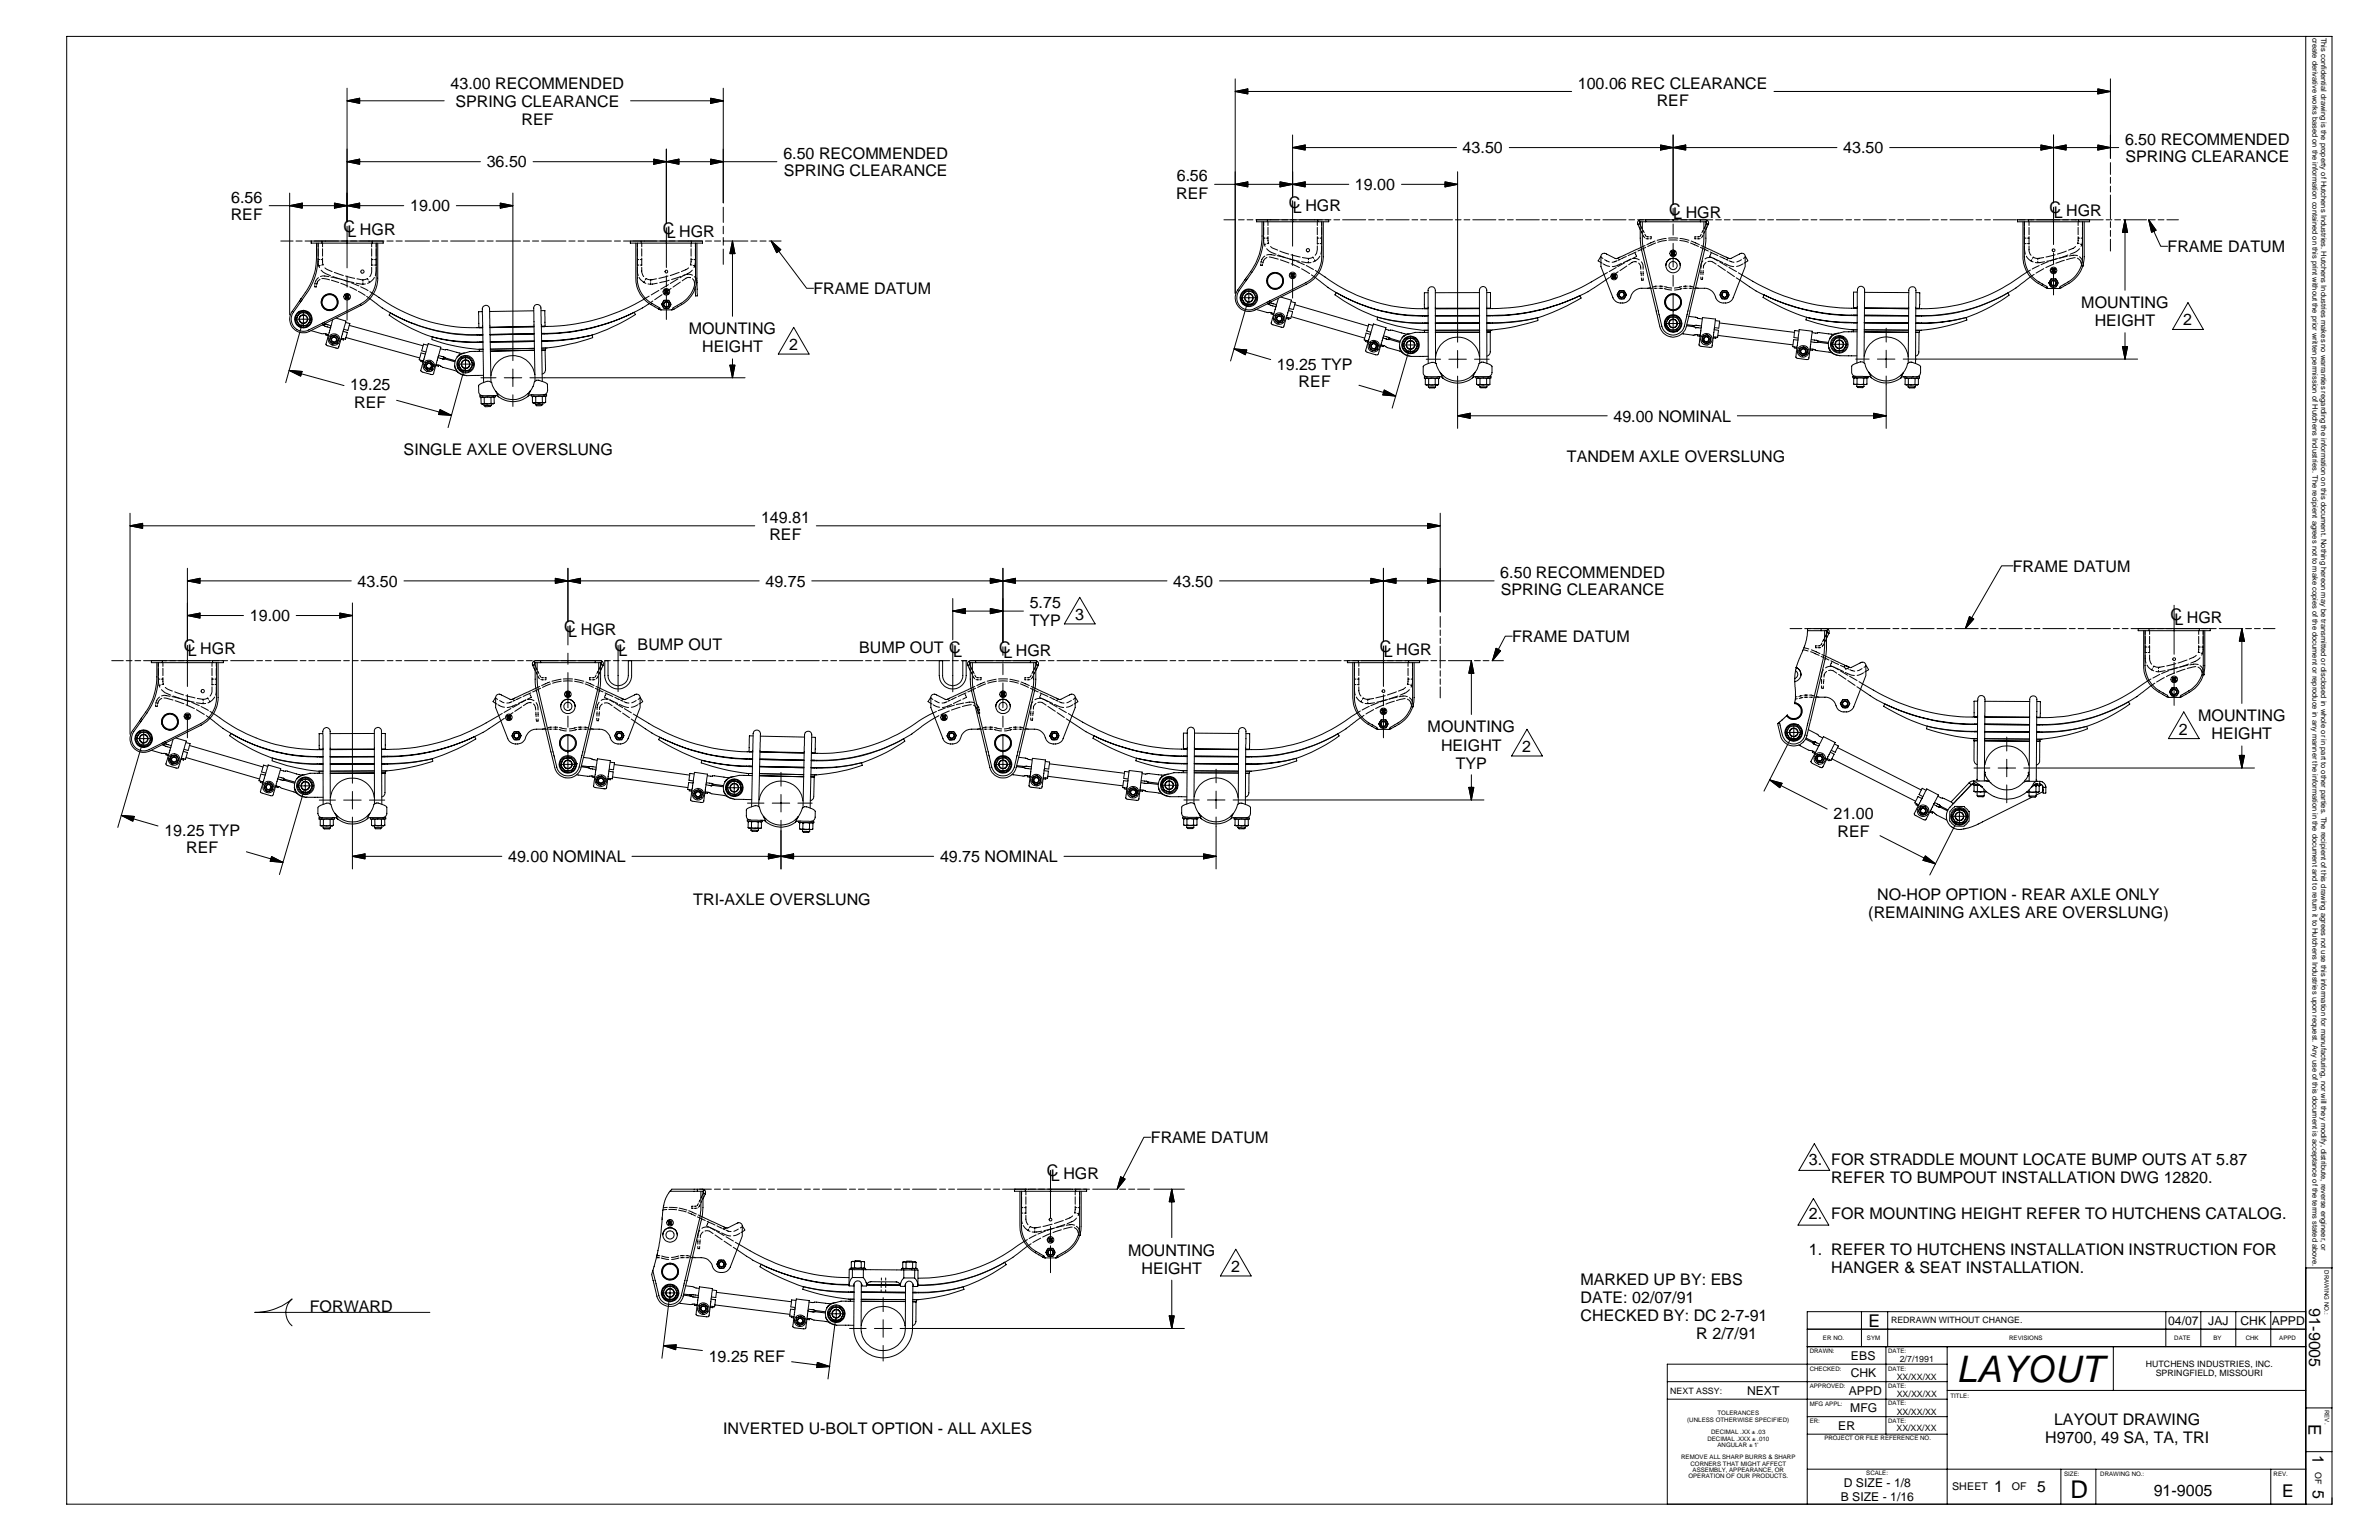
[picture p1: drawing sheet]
<svg xmlns="http://www.w3.org/2000/svg" width="432mm" height="279mm" viewBox="0 0 432 279" stroke-linecap="round" stroke-linejoin="round" font-family="sans-serif">
<defs><g id="words">
<text font-size="6.6" x="355.1" y="250.7">LAYOUT</text>
<text font-size="4.4" x="375.8" y="271.8">D</text>
<g font-size="3.2">
<text x="339.1" y="240.7">E</text>
<text x="419" y="258.4" transform="rotate(90 419 258.4)">E</text>
<text x="414.3" y="271.5">E</text>
</g>
<g font-size="2.9">
<text x="81.8" y="16.1">43.00 RECOMMENDED</text>
<text x="286.4" y="16.1">100.06 REC CLEARANCE</text>
<text x="82.7" y="19.3">SPRING CLEARANCE</text>
<text x="94.6" y="22.6">REF</text>
<text x="300.7" y="19.2">REF</text>
<text x="142.2" y="28.8">6.50 RECOMMENDED</text>
<text x="265.5" y="27.8">43.50</text>
<text x="334.5" y="27.8">43.50</text>
<text x="385.7" y="26.2">6.50 RECOMMENDED</text>
<text x="385.8" y="29.4">SPRING CLEARANCE</text>
<text x="88.3" y="30.4">36.50</text>
<text x="142.3" y="32">SPRING CLEARANCE</text>
<text x="213.6" y="32.9">6.56</text>
<text x="245.9" y="34.5">19.00</text>
<text x="41.9" y="40">REF</text>
<text x="42" y="36.8">6.56</text>
<text x="74.4" y="38.4">19.00</text>
<text x="213.5" y="36.1">REF</text>
<text x="233.9" y="37.7">C</text>
<text x="234.7" y="38.6">L HGR</text>
<text x="303" y="38.9">C</text>
<text x="303.7" y="39.8">L HGR</text>
<text x="372" y="38.7">C</text>
<text x="372.8" y="39.5">L HGR</text>
<text x="62.3" y="42.1">C</text>
<text x="63.1" y="43">L HGR</text>
<text x="120.3" y="42.4">C</text>
<text x="121" y="43.3">L HGR</text>
<text x="393.4" y="45.7">FRAME DATUM</text>
<text x="147.7" y="53.3">FRAME DATUM</text>
<text x="377.7" y="55.9">MOUNTING</text>
<text x="380.2" y="59.2">HEIGHT</text>
<text x="396.3" y="59">2</text>
<text x="125" y="60.7">MOUNTING</text>
<text x="127.5" y="63.9">HEIGHT</text>
<text x="143.2" y="63.5">2</text>
<text x="63.6" y="70.8">19.25</text>
<text x="231.8" y="67.1">19.25 TYP</text>
<text x="235.7" y="70.2">REF</text>
<text x="64.3" y="73.9">REF</text>
<text x="292.9" y="76.5">49.00 NOMINAL</text>
<text x="73.3" y="82.6">SINGLE AXLE OVERSLUNG</text>
<text x="284.4" y="83.8">TANDEM AXLE OVERSLUNG</text>
<text x="138.1" y="94.9">149.81</text>
<text x="139.7" y="98">REF</text>
<text x="64.9" y="106.4">43.50</text>
<text x="138.9" y="106.4">49.75</text>
<text x="213" y="106.4">43.50</text>
<text x="272.3" y="104.8">6.50 RECOMMENDED</text>
<text x="365.3" y="103.7">FRAME DATUM</text>
<text x="45.4" y="112.7">19.00</text>
<text x="186.9" y="110.3">5.75</text>
<text x="186.9" y="113.5">TYP</text>
<text x="195.2" y="112.5">3</text>
<text x="272.4" y="108">SPRING CLEARANCE</text>
<text x="393.9" y="112.5">C</text>
<text x="394.7" y="113.3">L HGR</text>
<text x="33.4" y="118.2">C</text>
<text x="34.1" y="119">L HGR</text>
<text x="102.4" y="114.7">C</text>
<text x="103.1" y="115.6">L HGR</text>
<text x="111.5" y="118.2">C</text>
<text x="112.3" y="119">L</text>
<text x="115.7" y="118">BUMP OUT</text>
<text x="155.9" y="118.5">BUMP OUT C</text>
<text x="173" y="119.3">L</text>
<text x="181.4" y="118.5">C</text>
<text x="182.1" y="119.3">L HGR</text>
<text x="250.4" y="118.3">C</text>
<text x="251.2" y="119.1">L HGR</text>
<text x="274.5" y="116.5">FRAME DATUM</text>
<text x="399" y="130.9">MOUNTING</text>
<text x="259.1" y="132.9">MOUNTING</text>
<text x="261.6" y="136.2">HEIGHT</text>
<text x="276.3" y="136.4">2</text>
<text x="395.5" y="133.3">2</text>
<text x="401.4" y="134.2">HEIGHT</text>
<text x="264.2" y="139.4">TYP</text>
<text x="332.8" y="148.6">21.00</text>
<text x="29.8" y="151.6">19.25 TYP</text>
<text x="33.8" y="154.8">REF</text>
<text x="333.5" y="151.8">REF</text>
<text x="92.2" y="156.4">49.00 NOMINAL</text>
<text x="170.6" y="156.4">49.75 NOMINAL</text>
<text x="125.8" y="164.3">TRI-AXLE OVERSLUNG</text>
<text x="339.1" y="166.6">(REMAINING AXLES ARE OVERSLUNG)</text>
<text x="340.7" y="163.3">NO-HOP OPTION - REAR AXLE ONLY</text>
<text x="208.9" y="207.3">FRAME DATUM</text>
<text x="190" y="213.4">C</text>
<text x="190.8" y="214.3">L HGR</text>
<text x="328.3" y="211.4">3. FOR STRADDLE MOUNT LOCATE BUMP OUTS AT 5.87</text>
<text x="332.4" y="214.7">REFER TO BUMPOUT INSTALLATION DWG 12820.</text>
<text x="328.3" y="221.2">2. FOR MOUNTING HEIGHT REFER TO HUTCHENS CATALOG.</text>
<text x="204.8" y="227.8">MOUNTING</text>
<text x="328.3" y="227.8">1. REFER TO HUTCHENS INSTALLATION INSTRUCTION FOR</text>
<text x="207.2" y="231.1">HEIGHT</text>
<text x="223.4" y="230.7">2</text>
<text x="286.9" y="233.2">MARKED UP BY: EBS</text>
<text x="332.4" y="231">HANGER &amp; SEAT INSTALLATION.</text>
<text x="56.2" y="238.1">FORWARD</text>
<text x="286.9" y="236.5">DATE: 02/07/91</text>
<text x="286.9" y="239.7">CHECKED BY: DC 2-7-91</text>
<text x="419.1" y="237.4" transform="rotate(90 419.1 237.4)">91-9005</text>
<text x="307.9" y="243">R 2/7/91</text>
<text x="128.7" y="247.1">19.25 REF</text>
<text x="131.2" y="260.1">INVERTED U-BOLT OPTION - ALL AXLES</text>
<text x="371.2" y="261.9">H9700, 49 SA, TA, TRI</text>
<text x="372.8" y="258.6">LAYOUT DRAWING</text>
<text x="419.7" y="264" transform="rotate(90 419.7 264)">1</text>
<text x="361.9" y="270.7">1</text>
<text x="390.9" y="271.5">91-9005</text>
<text x="419.8" y="270.4" transform="rotate(90 419.8 270.4)">5</text>
</g>
<text font-size="2.8" x="369.8" y="270.6">5</text>
<g font-size="2.2">
<text x="393.5" y="240.3">04/07</text>
<text x="400.8" y="240.3">JAJ</text>
<text x="406.7" y="240.3">CHK APPD</text>
<text x="335.9" y="249.9">CHK</text>
<text x="336" y="246.7">EBS</text>
<text x="317.1" y="253.1">NEXT</text>
<text x="335.6" y="253.1">APPD</text>
<text x="335.8" y="256.2">MFG</text>
<text x="333.6" y="259.5">ER</text>
<text x="334.6" y="269.7">D SIZE - 1/8</text>
<text x="334.1" y="272.3">B SIZE - 1/16</text>
</g>
<g font-size="1.9">
<text x="354.3" y="270.4">SHEET</text>
<text x="365.2" y="270.4">OF</text>
</g>
<g font-size="1.6">
<text x="343.2" y="240.1">REDRAWN WITHOUT CHANGE.</text>
<text x="344.3" y="250.3">XX/XX/XX</text>
<text x="344.8" y="247.1">2/7/1991</text>
<text x="389.5" y="247.9">HUTCHENS INDUSTRIES, INC.</text>
<text x="391.3" y="249.7">SPRINGFIELD, MISSOURI</text>
<text x="303.2" y="252.9">NEXT ASSY:</text>
<text x="344.3" y="256.7">XX/XX/XX</text>
<text x="344.3" y="253.5">XX/XX/XX</text>
<text x="344.2" y="259.7">XX/XX/XX</text>
<text x="420.2" y="267.1" transform="rotate(90 420.2 267.1)">OF</text>
</g>
<g font-size="1.4">
<text x="419.8" y="6.8" transform="rotate(90 419.8 6.8)">create derivative works based on the information contained on this print without the prior written permission of Hutchens Industries. The recipient agrees not to make copies of the document or reproduce in any manner the information in the document and to return it to Hutchens Industries upon request. Any use of this document is acceptance of the terms stated above.</text>
<text x="421.3" y="6.8" transform="rotate(90 421.3 6.8)">This confidential drawing is the property of Hutchens Industries. Hutchens Industries makes no warranties regarding the information on this document. Nothing hereon may be transmitted or disclosed in whole or in part to other parties. The recipient of this drawing agrees not use this information for manufacturing, nor will they modify, distribute, reverse engineer, or</text>
</g>
<g font-size="1.1">
<text x="421.9" y="230.5" transform="rotate(90 421.9 230.5)">DRAWING NO.:</text>
<text x="328.5" y="245.4">DRAWN:</text>
<text x="330.9" y="243.1">ER NO.</text>
<text x="338.8" y="243.1">SYM</text>
<text x="342.7" y="245.4">DATE:</text>
<text x="364.7" y="243.1">REVISIONS</text>
<text x="394.6" y="243.2">DATE</text>
<text x="401.7" y="243.2">BY</text>
<text x="407.6" y="243.1">CHK</text>
<text x="413.7" y="243.2">APPD</text>
<text x="328.5" y="248.7">CHECKED:</text>
<text x="328.5" y="251.9">APPROVED:</text>
<text x="342.7" y="248.7">DATE:</text>
<text x="342.7" y="251.9">DATE:</text>
<text x="306.2" y="257.9">(UNLESS OTHERWISE SPECIFIED)</text>
<text x="311.7" y="256.8">TOLERANCES</text>
<text x="328.5" y="255">MFG APPL:</text>
<text x="342.7" y="255">DATE:</text>
<text x="354" y="253.7">TITLE:</text>
<text x="422" y="255.8" transform="rotate(90 422 255.8)">REV.</text>
<text x="309.9" y="261.4">DECIMAL .XXX ± .010</text>
<text x="310.6" y="260.2">DECIMAL .XX ± .03</text>
<text x="311.7" y="262.5">ANGULAR ± 1°</text>
<text x="328.5" y="258.2">ER:</text>
<text x="331.1" y="261.2">PROJECT OR FILE REFERENCE NO.</text>
<text x="342.7" y="258.2">DATE:</text>
<text x="305.1" y="264.8">REMOVE ALL SHARP BURRS &amp; SHARP</text>
<text x="306.5" y="268.2">OPERATION OF OUR PRODUCTS.</text>
<text x="306.8" y="265.9">CORNERS THAT MIGHT AFFECT</text>
<text x="307.2" y="267.1">ASSEMBLY, APPEARANCE, OR</text>
<text x="338.7" y="267.7">SCALE:</text>
<text x="374.7" y="267.8">SIZE:</text>
<text x="381.2" y="267.9">DRAWING NO.:</text>
<text x="412.7" y="267.9">REV.</text>
</g>
</g></defs>
<g fill="none" stroke="#000" stroke-width=".18">
<path d="M12.1 6.6h411.2v266.3h-411.2zM63 18.3l2.3-.5v1zM63 16v24.2M63 18.3h17.6M114.4 18.3h16.9M129 17.8l2.3 .5-2.3 .5zM131.3 16v20.8M224.2 16.6l2.3-.5v.9zM224.2 14.3v38.9M224.2 16.6h61.1M322 16.6h61.1M380.8 16.1l2.3 .5-2.3 .4z"/>
<path d="M383.1 14.3v14.4M418.5 6.6v266.3M48.9 37.3h24.4M52.6 37.3l2.3-.4v.9zM52.6 35v22.1M60.7 36.9l2.3 .4-2.3 .5zM63 37.3l2.3-.4v.9zM63 29.3l2.3-.4v.9zM63 29.3h24.2M82.8 37.3h10.3M90.8 36.9l2.3 .4-2.3 .5zM93.1 35v30.4"/>
<path d="M96.8 29.3h44.2M118.7 28.9l2.2 .4-2.2 .5zM120.9 29.3l2.3-.4v.9zM120.9 27.1v13.4M129 28.9l2.3 .4-2.3 .5zM131.3 37.6v2.8M220.5 33.4h24.3M222.1 39.9h2.2M224.2 33.4l2.3-.4v.9zM224.8 39.9h1M226.4 39.9h1M227.9 39.9h12.1"/>
<path d="M232.3 33l2.3 .4-2.3 .5zM234.6 39.9h.1M234.6 33.4l2.3-.4v.9zM234.6 26.8l2.3-.5v.9zM234.6 24.5v11.1M234.6 36.4v8.3M234.6 26.8h29.8M238.6 39.9h.6v.3M239.2 39.9h2v.3h-13.1v-.3h1.9v.3M240.5 39.9h1.1M242.1 39.9h1.1M243.7 39.9h4.2"/>
<path d="M248.4 39.9h1M250 39.9h1M251.6 39.9h4.2M254.4 33.4h10.2M256.3 39.9h1M257.9 39.9h1M259.4 39.9h4.2M262.3 33l2.3 .4-2.3 .5zM264.2 39.9h1M264.6 31.2v30.9M265.7 39.9h1.1M267.3 39.9h4.2"/>
<path d="M272 39.9h1.1M273.6 39.9h1.1M273.9 26.8h59.5M275.2 39.9h4.2M279.9 39.9h1M281.5 39.9h1M283.1 39.9h4.2M287.8 39.9h1M289.3 39.9h1.1M290.9 39.9h4.2M295.7 39.9h1M297.2 39.9h7.4"/>
<path d="M297.5 40l.2 .3M297.5 40l-.3 .3 .1 .4M297.8 39.9l-.3 .1M298.7 39.9v.3M301.4 26.3l2.3 .5-2.3 .4zM303.6 39.9h5v.3M303.7 26.8l2.3-.5v.9zM303.7 24.5v12.6M303.7 37.8v1.3M305.1 39.9h1.1M306.7 39.9h4.2M309.5 39.9l.4 .1"/>
<path d="M311.4 39.9h1M313 39.9h1M314.6 39.9h4.1M319.3 39.9h1M320.8 39.9h1.1M322.4 39.9h4.2M327.2 39.9h1M328.7 39.9h1.1M330.3 39.9h4.2M335 39.9h1.1M336.6 39.9h1.1M338.2 39.9h4.2"/>
<path d="M342.9 39.9h1M343 26.8h41.6M344.5 39.9h1M346.1 39.9h4.1M350.8 39.9h1M352.3 39.9h1.1M353.9 39.9h4.2M358.6 39.9h1.1M360.2 39.9h1.1M361.8 39.9h4.2M366.5 39.9h1.1M368.1 39.9h9.2v.3"/>
<path d="M370.4 26.3l2.3 .5-2.3 .4zM372.7 39.9h.1M372.7 26.8l2.3-.5v.9zM372.7 24.5v12.3M372.7 37.6v6.8M377.3 39.9h2v.3h-13.1v-.3h2v.3M377.5 39.9h4.2M380.8 26.3l2.3 .5-2.3 .4zM382.3 39.9h1M383.1 29.5v2.1M383.1 32.2v1.1M383.1 33.8v1"/>
<path d="M383.1 35.4v4.3M383.8 39.9h1.1M385.4 39.9h4.2M385.7 39.9l.5 2.3h-1zM385.7 39.9v12.8M390 39.9l1.3 1.9-.8 .3zM390 39.9l2.2 4.8h1.2M390.1 39.9h1.1M391.7 39.9h1.1M393.3 39.9h2.1M51 43.7h2.2M53.5 57.9h3.1"/>
<path d="M53.7 43.7h1.1M54.4 56.7h1.4l.3 .7a.98 .98 0 0 1-.2 1.4l-.1 .3h-1.4l-.4-.7a.76 .76 0 0 1 .1-1.2zM54.9 58.7l-3 10.7M55.1 56.3v3.2M55.4 43.7h1.1M56.4 60l2.1 .6h.7M56.5 43.7v.4h13.1v-.4h-2M56.5 43.7h1.9v.4M57 43.7h12.7M57.1 51.8l.1 .2M57.2 51.3l-.1 .3M57.4 51.9v.2l-.1-.1"/>
<path d="M57.4 44.1v2.6a12.4 12.4 0 0 1-3 7.9l-1.4 1.9a2.46 2.46 0 0 0 .2 3 2.46 2.46 0 0 0 3 .6l9.3-4.7a5.6 5.6 0 0 0 3.1-4.9v-6.4M57.5 51.5v.2M57.5 51.5h.1M57.5 51.4v.1M57.7 44.8v-.7v2.6a12.4 12.4 0 0 1-3 8l-1.4 1.9a2.19 2.19 0 0 0 .1 2.7 2.19 2.19 0 0 0 2.6 .6l9.4-4.7a5.5 5.5 0 0 0 2.9-4.4v-6.7v.7M57.7 46.8l.1 .9 .2 .8M57.7 47.1h.3M57.7 45.1v1.4M57.8 50.4l-.5 .7M58.1 50.7l-.5 .6M58.1 48.2l-.2 .1M58.2 50.2l.6-.1 .9 .1"/>
<path d="M58.3 47.1h.2M58.3 49a3.1 3.1 0 0 0 1.7 1M58.4 50.5l1.4 .3M58.5 58.9l.6 .3M58.5 46.8l.2 1.3M58.5 44.1v.7M58.5 45.1v1.4M58.6 48l-.2 .1M58.7 58.8v.2M58.8 58.8l1.3 .3M59 48.6l1.3 .7M59.1 59.2l.9 .3"/>
<path d="M59.1 59.2h.1M60 59.3v.1M60.1 50.3l1.5 .3M60.2 50.8l1.3 .5M60.4 50.2l1.7 .5M60.4 58l-.4 1.3M60.7 49.4l1.6 .6M61 57.7l1.8 .6-1.2 4.4a.4 .4 0 0 1-.2 .4 .4 .4 0 0 1-.4 0l-1.6-.4a.42 .42 0 0 1-.3-.3 .42 .42 0 0 1 .2-.4l.7-2.6M61.8 51.4l1.3 .5M61.9 50.7l1.5 .5M62.5 50.8l1.7 .5M62.7 50.1l1.7 .4"/>
<path d="M62.7 58.5l.8 .2-.2 .8-.2 .4-.7-.2M62.9 54h.1M62.9 54l.1 .2h-.3v-.7h.3v4.6M62.9 53.7l.2 .1v.2l-.2-.1zM63 53.6l-.2 .2 .1 .2M63 44.1h.1M63 43.7h.1M63 41v7.6M63 50.1v2M63 53.5h.4v.7h-.4a.48 .48 0 0 0 0-.7zM63.1 54h.1M63.4 59l13.4 3.7"/>
<path d="M63.5 52l1.2 .7M63.7 51.3l1.4 .6M64.6 51.4l1.7 .1M65 52.9l1.3 .7M65.4 52l1.4 .7M65.9 50.8v.2M65.9 51.3v.3M66.5 53.8l2.4 1.7a30.5 30.5 0 0 0 18.7 5.2h-.6l.6 .1a30.7 30.7 0 0 1-16.7-4l-.3 .4a23.8 23.8 0 0 0 15.1 4.9h2a29 29 0 0 1-9.2-1l-.1 .5a30.3 30.3 0 0 0 9.3 1.8M66.7 50.5l-.9 .3-1-.2M66.7 50.5l.1 .3M67 51l.1 .2M67 43.7h.6v.4"/>
<path d="M67.1 52.9l.7 .4a30.3 30.3 0 0 0 19.8 6.2M67.5 48.5v.9l-.4 .8M67.5 47.1h.2M67.5 44.1v.7M67.5 45.1v1.4M67.5 46.8v1.4M67.5 48.1h.2M67.9 50.3a2.43 2.43 0 0 1-1.2 1.1M68 47.1h.3M68 48.1h.3M68.3 48.5l-.2 1.5M68.3 45.1v1.4"/>
<path d="M68.3 46.8v1.4M70.2 43.7h1.2M71.9 43.7h1.1M73.5 43.7h4.5M78.5 43.7h1.1M80.1 43.7h1.2M81.8 43.7h4.4M86.7 43.7h1.2M87 59.4v.1M87.5 56.5l-.6 .1v2.8h.7M88.4 43.7h1.1M90 43.7h4.5"/>
<path d="M95 43.7h1.1M96.6 43.7h1.2M96.9 56.4l-8 .1M96.9 59.3l-8 .1M96.9 59.2l-8 .2M98.2 56.4l.7-.1v2.9M98.3 43.7h4.4M103.3 43.7h1.1M104.9 43.7h1.1M106.6 43.7h4.4M111.5 43.7h1.1M113.2 43.7h1.1"/>
<path d="M114.8 43.7h12.7M115.1 56.7a37.7 37.7 0 0 1-16.8 3.8l.6 .1M115.1 56.7a36.2 36.2 0 0 1-16.8 3.9M115.1 56.7l.2 .4a27.9 27.9 0 0 1-9.8 4.1l-3.1 .4-4.1 .3a39.4 39.4 0 0 0 9.2-1.1l.1 .5a34.6 34.6 0 0 1-9.3 1.9l.7-.1v.4h-.7h.6l.1 3.6-.1 .4-.5 .4M115.4 44.1v6.4a6.1 6.1 0 0 0 4 5.5l.4 .2h2.1M115.7 44.1v6.4a5.7 5.7 0 0 0 3.7 5.1l.6 .6M115.7 48.5l.1 1.5M115.7 47.1h.3M115.7 48.1h.3M115.7 44.1v.7M115.7 45.1v1.4M115.7 46.8v1.4"/>
<path d="M116 50.3l.3 .5 .9 .6M116.2 47.1h.3M116.2 48.1h.3M116.5 48.5v.9l.3 .8M116.5 44.1v.7M116.5 45.1v1.4M116.5 46.8v1.4M117 54.2a36.5 36.5 0 0 1-18.7 5.1h.6v-.1h-.6M117 51l-.1 .2M117.8 53.7l-.7 .5M118.1 50.8v.2M118.1 51.3v.3"/>
<path d="M118.5 54.6l-1.9 1.3-1.5 .8M119.1 50.6l-1 .2-.8-.3-.2 .3M119.3 51.4l-1.7 .1M119.6 52.7l-1.4 .8M120.2 53.5l-1.4 .9M120.5 54.5h.9l.1 .2 .3 .5-.4 .8h-.9l-.1-.2-.3-.6zM120.6 52.6h.3a.42 .42 0 0 0 0 .6l-.3 .1zM120.9 52.9l.1-.1 .1 .2h-.2zM120.9 52.7h.1M120.9 44.1h.1M120.9 43.7h.1M120.9 41.3v7.2"/>
<path d="M120.9 50v2M120.9 53.6v4.4M121 52.6h.3v.7h-.3l.1-.3zM121.2 50.1l-1.6 .4M121.3 51.6l-1.4 .9M121.5 50.8l-1.8 .5M121.8 52.3l-1.3 .9M123.1 50.6l-1.4 .8M123.3 49.4l-1.7 .6M123.5 51.2l-1.3 .9M123.5 50.2l-1.6 .5M124.3 49.9l-.9 .5"/>
<path d="M124.6 49.8h.6l.5 .1M125 48.6l-1.3 .7M125.3 50.4h-.7l-.8 .5M125.3 48l.3 .1M125.4 43.7h.1v.4M125.4 46.8l-.1 1.3M125.4 47.1h.3M125.4 44.1v.7M125.4 45.1v1.4M125.5 43.7h2v.4h-13.1v-.4h2v.4M125.6 49l-.8 .7-.8 .3M125.7 50.6l.3 .4 .1 .7"/>
<path d="M125.8 48.2l.3 .1M125.9 47.1h.3M126 50.2l.5 .7v.4M126.2 47.5l-.2 1M126.2 44.1v6.4a5.8 5.8 0 0 1-3.8 5.2l-.5 .5M126.4 51.3h.1M126.5 44.1v6.4a5.9 5.9 0 0 1-3.7 5.3l-.9 .4M126.5 51.3l.1 2.4h-.3l-.2-1.7M128 43.7h1.1M129.7 43.7h1.1M131.3 41v1.4M131.3 43.1v1.4"/>
<path d="M131.3 45.2v2.8M131.3 43.7h4.4M132.9 43.7l.5 2.3h-.9zM132.9 43.7v13.7M136.3 43.7h1.1M137.9 43.7h1.1M139.6 43.7h2.2M140 43.7l1.7 1.6-.7 .5zM140 43.7l6.4 8.6h1.3M144.1 59.4l2.8 4.8h-5.6zM225.1 54h3.2M226 52.8h1.4l.4 .7a.82 .82 0 0 1-.2 1.3l-.2 .4h-1.4l-.3-.6a.91 .91 0 0 1 .1-1.4z"/>
<path d="M226.5 54.8l-3.1 10.7M226.7 52.5v3.1M228 56.1l2 .6h.7M228.9 47.9v.2M228.9 47.4v.3M229.1 40.2v2.6a12.3 12.3 0 0 1-3.1 7.9l-1.3 1.9a2.48 2.48 0 0 0 .1 3 2.48 2.48 0 0 0 3 .6l9.3-4.6a5.5 5.5 0 0 0 3.1-5v-6.4M229.2 48l-.1 .2-.1-.1M229.3 47.5l-.1 .3M229.3 40.2v2.6a12.1 12.1 0 0 1-2.9 7.8l-1.5 2.1a2.21 2.21 0 0 0 .1 2.8 2.21 2.21 0 0 0 2.7 .5l9.3-4.7a5.2 5.2 0 0 0 2.9-4.7v-6.4v.7M229.4 42.9v1l.2 .8M229.4 43.2h.2M229.4 40.2v.7"/>
<path d="M229.4 41.3v1.3M229.6 46.5l-.6 .7M229.7 44.3l-.2 .1M229.9 43.2h.2M229.9 45.1l.6 .6 1.1 .4M229.9 46.3l.6-.1 .9 .1M230 46.7l-.5 .3-.2 .4M230 55.1l1.6 .5M230.1 55.1h.1M230.1 42.9l.2 1.3M230.1 40.2v.7M230.1 41.3v1.3"/>
<path d="M230.2 44.1l-.2 .1M230.3 55l1.4 .3M230.3 55v.2M230.4 46.6l1.6 .4M230.6 44.7l.3 .3 1 .4M230.7 56.7v.2l.4 .2M230.7 56.7l.5 .2M231.1 57.1h.1M231.2 56.9h.1M231.2 56.9l-.1 .2M231.5 57.6l-.1 .3 .2 .4M231.5 57.6l-.1 .4 .2 .3"/>
<path d="M231.5 57.6h.1M231.6 55.5h.1M231.6 58.3h.1M231.7 58.3l.6 .2M231.7 58.3l.2 .3 .4-.1M231.8 46.4l1.5 .3M232 57.1l-.5 .5M232 57.1a.41 .41 0 0 0-.5 .5M232 46.3l1.7 .6M232 54.1l-.4 1.4M232.1 57.1l.6 .2M232.1 57.1l.3-.1 .3 .3"/>
<path d="M232.1 57.1h-.1M232.3 45.6l1.6 .5M232.4 47.1l1.6 .6M232.4 58.5h-.1M232.5 53.9l1.9 .6-1.4 4.8-.4 .1-1.6-.5a.39 .39 0 0 1-.3-.3 .39 .39 0 0 1 .1-.4l.8-2.7M232.7 57.3h.1M232.8 57.3l.1 .7M232.8 57.3l.2 .3-.1 .4M232.9 58l-.5 .5M232.9 58a.41 .41 0 0 1-.4 .5h-.1M232.9 58h.1M233.4 57.8h.1"/>
<path d="M233.5 57.6h.1M233.6 57.6l-.1 .2 .4 .1 .1-.2M233.6 57.6l.4 .1M233.6 46.8l1.4 .5M233.8 56.3l.8 .2-.3 1.3-.3-.1M234.1 47l1.7 .4M234.3 46.2l1.7 .4M234.3 54.7l.8 .2-.3 1.1-.1 .2-.7-.2M234.4 47.9l1.5 .7M234.4 57.4l13.3 3.9M234.5 50.1h.1M234.5 50.1v.2h-.2v-.7l.3 .1v4.4"/>
<path d="M234.5 49.8v.3M234.5 49.8h.1M234.6 40.2h.1M234.6 49.7l-.1 .1M234.6 46.1v2.1M234.7 49.6l.3 .1-.1 .6h-.2l.1-.3zM234.7 49.8h.1M235 55.3l13.3 3.9M235.4 47.5l1.3 .5M236.2 47.5l1.8 .1M236.2 48.8l1.5 .8M236.4 46.7l1.3 .2 .6-.2 .1 .2"/>
<path d="M237.1 48.2l1.3 .7M237.5 47.4v.3M237.5 46.9v.2M238 49.9l2.2 1.6a23.1 23.1 0 0 0 6.8 3.7 31.5 31.5 0 0 0 12.2 2.1M238.6 47.1l.1 .2M238.7 49.1l.7 .4a30.8 30.8 0 0 0 19.8 6.5M239.1 44.6l-.1 1.3-.3 .4M239.1 43.2h.3M239.1 40.2v.7M239.1 41.3v1.3M239.1 42.9v1.4M239.1 44.2h.3"/>
<path d="M239.6 46.5a2.32 2.32 0 0 1-1.3 1M239.6 43.2h.3M239.6 44.2h.3M239.9 44.6l-.2 1.5M239.9 41.3v1.3M239.9 42.9v1.4M249.2 59.1l-.8-.3-.2 .9-.1 .3 .7 .3M251.5 59.7l.6 .2h.7l2.2 .7h.7M258.6 59.9v.4M258.6 57.3v.1l.6-.1a30.4 30.4 0 0 1-16.7-4.2l-.2 .4a24.4 24.4 0 0 0 15.9 5.1h1M258.6 55.9v.1M258.6 58.6l.6 .1a29.7 29.7 0 0 1-9.1-1.1l-.2 .4a30.1 30.1 0 0 0 9.3 1.9"/>
<path d="M259.2 53.1h-.7v2.8h.7M260.5 57.3h8.1M268.5 56h-8M268.5 55.9h-8M268.5 53.1h-8M268.6 59.9h-8.1M268.6 57.2l-8.1 .1M268.6 58.6h-8.1M268.6 58.7h-8.1M269.9 58.7a35.9 35.9 0 0 0 9.2-1l.1 .4a36.7 36.7 0 0 1-9.3 1.8M269.9 55.9l.6 .1M269.9 53.1h.6v2.8"/>
<path d="M270.5 59.9v.3h-.6h.6v3.6l-.1 .5-.5 .3M286.8 53.6a37.9 37.9 0 0 1-16.9 3.6l.6 .1M286.8 53.6a36.8 36.8 0 0 1-16.9 3.7M286.8 53.6l.2 .5a27.5 27.5 0 0 1-13 4.3l-4.1 .2 .6 .1M290.9 46.9l-.4-.3-.4 .7 .7 .5M291 47.9l1.1 .4M291.3 47.1l.8 .4M291.8 49.4a37.6 37.6 0 0 1-21.9 6.6M292.1 50.3l-3.9 2.6-1.4 .7M292.7 49.8l.2 .1a.4 .4 0 0 0 0 .6h-.3zM293 49.8h.3v.7h-.3l.1-.3zM293.2 47.5l-.6 .1"/>
<path d="M293.3 48.5l-1.2 .8M293.5 46.9h.2M293.5 46.9h-.3l-1.6-.8a.62 .62 0 0 0-.6-.1 .62 .62 0 0 0-.4 .5v1.9l2.2 5.6a1.8 1.8 0 0 0 1.9 1 1.8 1.8 0 0 0 1.5-1.6 2.09 2.09 0 0 1 1.8-1.1h1.9M293.5 47.3l-.3 .1M293.7 49.3l-1.2 .8M293.8 47l.2 .1 .1-.1M293.9 52.7h.9l.3 .6 .1 .2-.4 .7h-.9l-.1-.1-.3-.7zM294 47.1l-.3 .1M294.3 47.8l-.9 .4-.7 .2M294.9 47.6l-1.3 .8M295.2 46.5l-.9 .4M295.3 48.3l-1.3 .8"/>
<path d="M296 47l-1.3 .6M296.1 47l-.9 .5M296.3 46.9h.7l.5 .2M296.7 45.8l.1 .2M296.8 46.1l.1 .2M296.9 45.7l-1.4 .7M297 46.4l.1 .1-.7 .4M297.1 47.5h-.8l-.7 .5M297.4 47.7l.4 .6v.6M297.7 40.3h11.9M297.7 40.3l-.1 .3M297.7 40.3v3.4l.3 1.7 3.3 13.9a2.47 2.47 0 0 0 2.4 1.9 2.47 2.47 0 0 0 2.4-1.9l3.4-14.3 .1-1.3v-3.4"/>
<path d="M297.8 40.9l-.2-.3-.3 .1 .5 1.1M297.8 41l.1 .2M297.8 49.2l.1 .8M297.9 42l.2 .4M297.9 47.5l.3 .5v.9M297.9 50.4v.4h.1M298 41.3l.1 .3M298.1 40.2v3.4l.1 1.3 3.4 14.3a2.1 2.1 0 0 0 2.1 1.6 2.1 2.1 0 0 0 2-1.6l3.4-14.3 .2-1.7v-3M298.2 41.8l.2 .4M298.2 42.7l.3 .4M298.2 49.2v.8M298.2 50.4v.4"/>
<path d="M298.6 42.5l.2 .4M298.6 44.6l-5.1 2.3M298.7 44.9l-1.4 .7M298.7 43.3h.6M298.9 42.9l.4 .1M299.5 43h.2v.1M299.6 52.2l-.5 .1M299.7 43.2v.1h-.2M300.2 52.3h.6M300.4 43.7l-1.5 .7M300.5 44.1l-1.4 .6M300.8 51.9l-.8 .1"/>
<path d="M301.1 52.3h.7M301.1 51.9h.3M301.5 51.9h.1M301.5 51.9h.3M302 52.4l1.4 .2M302.1 58.7h3.2M302.1 52l1.3 .3M302.4 48.2a1.3 1.3 0 0 1 1.3-1.3 1.3 1.3 0 0 1 1.3 1.3M302.4 43.3l-1.6 .3M302.5 43.6l-1.6 .4M302.9 43.2h1.6M302.9 43.6h1.6"/>
<path d="M302.9 57.6l1.5-.1 .3 .6a.71 .71 0 0 1 0 1.2l-.3 .6h-1.4l-.4-.6a.92 .92 0 0 1 .1-1.4zM303.7 45.7h-.4v.5h.4a.29 .29 0 0 1-.2-.2 .29 .29 0 0 1 .2-.3M303.7 40.6v2.1M303.7 44.2v4.2M303.7 49.9v2M303.7 53.4v6.9M303.7 46.2l.2-.2-.2-.3 .1-.1h.2v.6M303.7 46.2h.3M303.7 46.2h.1M304 46.2h.1M304.9 43.6l1.6 .4M304.9 43.3l1.7 .3"/>
<path d="M305.2 52l-1.3 .3M305.3 52.4l-1.4 .2M306.1 59.1l1.7 .3M306.2 58.9l1.7 .1M306.2 51.9h-.7M306.2 52.3h-.6M306.5 57.4l1.6 .3M306.6 51.9l.7 .1M306.6 52.3h.6M306.8 44.1l1.5 .6M307 43.7l1.4 .7M307.2 59v.2"/>
<path d="M307.4 59.1v.2M307.6 43.2v.1h.3M307.8 52.2l.4 .1M307.8 59.4h.1M307.8 59.4l1 .1M307.9 59h.1M307.9 43h-.3v.1M307.9 59l.9 .1M308.1 57.7h.1M308.1 57.7l.9 .2M308.5 42.9l-.4 .1M308.6 43.3h-.5"/>
<path d="M308.6 44.9l1.4 .7M308.7 50.3v.4h.1M308.7 49v.8M308.8 42.5l-.2 .4M308.8 44.6l5 2.3M308.8 59.4h.1M309 57.6l2.4 .3-.6 4.9-.2 .2-2-.2-.2-.2zM309 50.3v.4h-.1M309.1 47.3l-.3 .6-.1 .8M309.1 42.7l-.3 .4M309.1 49v.8M309.1 41.8l-.2 .4"/>
<path d="M309.4 41.3l-.2 .3M309.5 42l-.3 .4M309.5 41l-.1 .2M309.6 47.6l-.4 .5v.6M309.6 40.3l.2-.1a.16 .16 0 0 1 .1-.2 .16 .16 0 0 1 .1 .2v.5M309.6 40.3l.1 .3M309.7 40.6l.3 .1M309.7 40.6l-.1 .3M310 47.5l.6-.1 .9 .5M310 40.7l-.5 1.1M310.4 46.4l-.1 .1 .7 .4M310.4 45.7l1.4 .7"/>
<path d="M310.5 46.1l-.1 .2M310.6 45.8v.2M310.7 46.8h-.8l-.4 .2M310.9 46.8l.9 .5M311.1 59.8l.8 .1-.1 1.3h-.4M311.3 58.2l.8 .1v.1l-.1 1.1-.8-.1M311.3 47l1.4 .6M311.8 48.2l1.4 .9M312.1 58.6l13.6 1.7M312.1 47.5l1.4 .8M312.2 46.5l.9 .4M312.6 52.7h.8l.1 .2 .4 .6-.5 .7h-.8l-.3-.4-.2-.3z"/>
<path d="M313 47.8l1 .4 .7 .2M313.2 47l.2 .1 .1-.1M313.4 47.1l.2 .1M313.5 49.3l1.3 .9M313.7 46.9h.1M313.8 46.9h.4l1.5-.8a.6 .6 0 0 1 .7-.1 .6 .6 0 0 1 .4 .5v1.9l-2.2 5.6a1.8 1.8 0 0 1-2 1 1.8 1.8 0 0 1-1.4-1.6 2.09 2.09 0 0 0-1.8-1.1h-2M313.8 48.5l1.4 .8M313.8 47.3l.3 .1M314.2 47.5l.5 .1M315.1 50.4l3.6 2.4 1.5 .7M315.5 49.5a37.7 37.7 0 0 0 21.6 6.4M316.1 47.1l-.9 .4"/>
<path d="M316.4 47.9l-1.2 .4M316.4 46.9l.5-.3 .4 .7-.7 .5M320.2 53.5l-.2 .5a26.9 26.9 0 0 0 15 4.5l2.1 .1a37.4 37.4 0 0 1-9.2-1l-.1 .4a34.9 34.9 0 0 0 9.3 1.8M320.2 53.5a37.5 37.5 0 0 0 16.9 3.7M320.2 53.5a36.6 36.6 0 0 0 16.9 3.8M326.6 59.8l2.3 .3-.5 4.6-.1 .4-.2 .1-1.8-.2-.3-.1zM336.4 59.8v.4M336.4 57.2v.1M336.5 55.9h.1M337.1 53h-.7v2.9h.7M338.4 59.8l8 .1M338.4 58.6l8 .1"/>
<path d="M338.4 58.5l8 .1M338.4 57.2l8 .1M338.4 55.9l8 .1M338.4 57.3h8M338.4 55.9h8M338.4 53l8.1 .1M342.3 59.5v2.6M347.7 58.7a32.5 32.5 0 0 0 9.2-1.1l.1 .5a30.1 30.1 0 0 1-9.3 1.8M347.7 55.9l.7 .1M347.7 53.1h.7v2.8M348.4 59.9v.4h-.7h.6v3.7l-.2 .4-.4 .2M367.2 40.2v6.8a6.1 6.1 0 0 0 4 5.1l.5 .2h2"/>
<path d="M367.4 40.2v6.4a5.8 5.8 0 0 0 3.9 5.3l.5 .4M367.5 44.6l.1 1.5M367.5 43.2h.2M367.5 44.2h.2M367.5 40.2v.7M367.5 41.3v1.3M367.5 42.9v1.4M367.8 46.5a2.13 2.13 0 0 0 1.2 1M368 43.2h.3M368 44.2h.3M368.3 44.6v1.1l.3 .6M368.3 40.2v.7"/>
<path d="M368.3 41.3v1.3M368.3 42.9v1.4M368.5 49l-.6 .4a30.9 30.9 0 0 1-18.2 6.6h-2M368.8 47.1l-.2 .2M369.2 49.8l-2.1 1.6a20.8 20.8 0 0 1-7.1 3.8 31.5 31.5 0 0 1-12.3 2.1h.7h-.7a30.7 30.7 0 0 0 16.7-4.2l.3 .5a23.9 23.9 0 0 1-14.1 4.9l-2.9 .1 .7 .1M369.9 46.9v.2M369.9 47.4v.3M370.1 48.2l-1.2 .6M370.9 46.7l-1.2 .2-.7-.2-.1 .2M370.9 48.7l-1.4 .9M371.1 47.5l-1.7 .1M371.8 47.5l-1.3 .5"/>
<path d="M372.3 50.6h.8l.4 .5 .1 .3-.5 .7h-.8l-.4-.7zM372.4 48.7h.3l-.1 .2a.2 .2 0 0 0-.1 .2 .2 .2 0 0 0 .2 .2v.1h-.3zM372.6 49.2v.1M372.7 40.2h.1M372.7 45.9v2M372.7 49.4v4.1M372.8 48.7l.3 .1v.6h-.4a.36 .36 0 0 0 0-.6zM372.8 47.9l-1.5 .7M373 46.2l-1.6 .4M373.2 47l-1.7 .4M373.5 46.9l-1.4 .4M374.7 47.2l-1.6 .6"/>
<path d="M375.1 45.6l-1.7 .5M375.2 46.5l-1.4 .3M375.3 46.3l-1.6 .6M376.7 46.8l-1.6 .3M376.7 44.7l-1.2 .7M377.1 46.8l.4 .3 .2 .4M377.1 46.4l-.8-.1-.7 .1M377.1 44.1l.3 .1M377.2 42.9l-.1 1.3M377.2 43.2h.3M377.2 40.2v.7M377.2 41.3v1.3"/>
<path d="M377.4 45.1l-.6 .6-1 .4M377.4 46.6l.6 .7M377.6 44.3l.2 .1M377.7 47.6l.1 .3M377.7 43.2h.3M378 43.6l-.3 1.1M378 40.2v6.4a5.7 5.7 0 0 1-3.7 5.2l-.4 .2-.1 .3h-.1M378.1 47.5v.2M378.1 47.8l.1 .4-.3 .1-.1-.2M378.3 40.2v6.4a6.3 6.3 0 0 1-4.2 5.6l-.4 .1M383.1 40.2v1.1M383.1 41.8v1.1"/>
<path d="M383.1 43.4v2.2M397.1 54.9l2.8 4.9h-5.6zM52.5 67.2l2.3 .2-.2 .8zM52.5 67.2l9.9 2.8M59.2 60.6l-.1 .2 .4 .1M59.2 60.6l.4 .1M59.5 60.9h.1M59.6 60.7h.1M59.6 60.7l-.1 .2M59.9 61.4l.2 .7M59.9 61.4l-.1 .4 .3 .3M59.9 61.4h.1"/>
<path d="M60.1 62.1h.1M60.1 62.1l.4 .3 .3-.1M60.1 62.1l.3 .3 .4-.1M60.4 60.9l-.5 .5M60.4 60.9l-.4 .1-.1 .4M60.5 60.9l.6 .2M60.5 60.9a.42 .42 0 0 1 .6 .1v.1M60.5 60.9h-.1M60.8 62.3h.1M61.1 61.1h.1M61.2 61.1l.2 .7M61.2 61.1l.3 .3-.1 .4"/>
<path d="M61.3 61.8l-.4 .5M61.3 61.8a.5 .5 0 0 1-.4 .5M61.4 61.8h-.1M61.9 61.6h.1M62 61.3v.1M62 61.4l-.1 .2 .5 .1v-.2M62 61.4l.4 .1M62.3 60.1l.7 .2-.3 1.3-.3-.1M62.8 61.2l13.4 3.7M72 72.6l9.9 2.8M76.4 65.4l-.1 .2 .5 .1M76.4 65.4h.4"/>
<path d="M76.8 65.7h.1M76.8 65.4l.1 .1M76.8 65.4v.3M77.1 66.2v.5l.2 .2M77.1 66.2a.35 .35 0 0 0 .1 .6l.1 .1M77.1 66.1v.1M77.2 64.2l-.8-.2-.3 1.2 .3 .2M77.2 64.1l-.7 2.7a.43 .43 0 0 0-.1 .4 .43 .43 0 0 0 .3 .3l1.5 .4a.41 .41 0 0 0 .5 0 .41 .41 0 0 0 .1-.5l.7-2.6M77.2 64.1l.5-1.7 2.3 .6-.5 1.7M77.2 64.1h.1M77.3 66.9h.1M77.3 66.9l.7 .2"/>
<path d="M77.3 66.9l.3 .3 .4-.1M77.6 65.7l-.5 .4M77.6 65.7a.39 .39 0 0 0-.5 .4M77.6 65.7h.1M77.6 62.6l-.7-.2-.2 .5-.2 .7 .8 .3M77.7 65.7l.6 .1M77.7 65.7a.3 .3 0 0 1 .3-.2 .3 .3 0 0 1 .2 .2l.1 .1M78 67.1h.1M78.3 65.8l.1 .1M78.4 65.9l.2 .4v.2M78.4 65.9l.3 .2-.1 .4M78.5 66.6l-.4 .5"/>
<path d="M78.5 66.6l-.1 .4-.3 .1M78.6 66.5l-.1 .1M79.1 66.3h.1M79.1 66.1h.1M79.2 66.1l3.8 1.4M79.2 66.1l-.1 .2 .5 .1v-.1M79.5 64.9l3.1 .7M79.5 64.7v.1M79.6 64.5l.9 .2M79.9 74.3l2 1.1-2.3-.2zM79.9 63.3l1 .2M80.5 64.8l2.1 .6"/>
<path d="M80.5 64.7v.1M80.6 64.8l-.1 .4M80.8 64.9l-.1 .3M80.9 63.5h.1M80.9 63.5l.2-.1 2.4 .7h.6M82.5 66.4l.2 .4M82.5 66.4h.1M82.7 66.9v-.1a1.95 1.95 0 0 0 1.8 1.3M82.9 66.1h3.2M83 67.5h.1M83.1 67.5v.1M83.3 64.4l-.3 .4"/>
<path d="M83.3 64.4v.1M83.3 64.4h.1M83.8 64.9h1.4l.4 .6a.71 .71 0 0 1-.1 1.2l-.3 .6h-1.4l-.3-.7a.75 .75 0 0 1 0-1.2zM84.3 66.8l-3 10.8M84.4 64l-1.1 .4M84.5 64.5v3.2M87 63.4v.4M87.3 72.2v1M87.3 68.5h2.7M87.3 73.2l.2 .1M87.5 72.1l-.2 .1M87.5 73.3h.1"/>
<path d="M87.6 72.1l-.3 .1M87.6 72.1h.1M87.6 72.1h1.5l.3-.1 .3 .1M87.7 63.7a11.1 11.1 0 0 0-4 .5 1.98 1.98 0 0 0-1.2 2 1.98 1.98 0 0 0 1.6 1.8l.6 .2 3.1-.1M87.9 73.3v.3M87.9 72.1v1.1M87.9 73.2l.5 .1 .7-.1M87.9 73.2l-.3 .1M89.1 72.1v1.1M89.2 73.6l-.2 .2h-.5h-.4l-.2-.2M89.2 73.6h-1.3M89.2 69.4l-.3-13a.7 .7 0 0 0-.5-1 .7 .7 0 0 0-.9 .6l.3 13.4"/>
<path d="M89.2 73.3v.3M89.5 72l.2 .1M89.7 72.1v1.1M89.7 73.2l-.1 .1h-2M89.7 73.2l-.2 .1-.4-.1M89.9 71.8v.2l-2.8 .1v-.3h3l.4 .2M90 71l-.6-1-.2-.6a1.26 1.26 0 0 0-1.3-.1l-1 .6v1.1a.72 .72 0 0 0 .8 .8M90 71l.5 1M91.5 68.5h3.2M93.1 67v3.1M93.1 71.6v2.1M95.8 71.9a4.3 4.3 0 0 1-5.3 .1"/>
<path d="M96.2 68.5h39M96.3 70.9l-.2 .2a3.9 3.9 0 0 1-6.1-.1M96.3 70.9l.6-1.1a.87 .87 0 0 1 .5-.7 .87 .87 0 0 1 .9 .1l1 .4 .1 1.2a.8 .8 0 0 1-.8 .8M96.3 70.9l-.5 1M96.4 71.6v.3l2.8-.1v-.2h-2.8l-.6 .3M96.6 72l.2-.1 .4 .1M96.6 72v1M96.6 73l.2 .1h1M96.6 73l1.2 .1M96.8 71.9l-.2 .1M96.9 60.5l-8 .2M96.9 60.6l-8 .1"/>
<path d="M97 61.9l-8 .1M97 62l-8 .1M97 63.2l-8 .2M97 63.5l-8 .2M97.1 69.2l-.2-13.3a.66 .66 0 0 1 .7-.7 .66 .66 0 0 1 .6 .8l.2 13.2M97.1 67.9a4.1 4.1 0 0 0-4.1-3.4 4.1 4.1 0 0 0-3.9 3.6M97.2 73.1v.3M97.2 72v1M98.4 72v1M98.4 73l-.6 .1M98.5 73.4l-.3 .2h-.8l-.2-.2M98.5 73.4h-1.3"/>
<path d="M98.5 73.1v.3M98.8 71.9h.2M99 73l-1.2 .1M99 73h-.6M99 71.9h-1.2l-.6 .1M99 71.9v1.1M132.5 66.3h.9l-.5 2.2zM132.9 65.1v3.4M224 63.3l2.3 .2-.3 .9zM224 63.3l6.6 1.9M246.7 69.9l6.6 2M247.9 61.7l-.1 .3 .5 .1"/>
<path d="M247.9 61.7l.4 .2M248.3 62.1h.1M248.3 61.9h.1M248.3 61.9v.2M248.6 62.6v.3l.2 .4M248.6 62.6v.1a.41 .41 0 0 0 .2 .6M248.6 62.6h.1M248.7 60.7l-.8-.3-.3 1.2 .3 .1M248.8 60.6l-.9 3 .2 .3 1.6 .5h.3l.2-.1 .9-3.1M248.8 60.6h.1M248.8 60.6l.5-1.8 2.3 .7-.5 1.7M248.8 63.3v.1"/>
<path d="M248.8 63.4l.7 .1M248.8 63.4l.3 .2M249.1 63.6h.1M249.1 62.1l-.5 .5M249.1 62.1a.4 .4 0 0 0-.5 .5M249.1 62.1h.1M249.2 62.1l.7 .2M249.5 63.5l-.4 .1M249.5 63.5h.1M249.6 62l.3 .3M249.6 62l-.4 .1M249.6 62h.1"/>
<path d="M249.9 62.3h.1M249.9 62.3l.2 .7M249.9 62.3l.3 .3-.1 .4M250 63l-.4 .5M250 63a.44 .44 0 0 1-.4 .5M250.1 63h-.1M250.6 62.8h.1M250.7 62.6h.1M250.7 62.6v.2l.4 .1v-.2M250.7 62.6l.4 .1M251 61.3l3.1 .8M251.1 61.2h.1"/>
<path d="M251.1 60.9l1 .3M251.1 62.7l.7 .4 2.2 .6 .6 .4M251.2 70.8l2.1 1.1-2.3-.3zM252.1 61.2h.1M252.1 61.2l2 .7M252.1 61.2l-.1 .4M252.3 61.3l-.1 .3M254 62.8l.1 .6v-.2M254.2 63.4h-.1a2.1 2.1 0 0 0 1.8 1.2M254.4 62.6h3.2M254.8 60.9l-.3 .4M254.8 60.9v.1"/>
<path d="M254.8 60.9h.1M255.3 61.4h1.4l.3 .6a.88 .88 0 0 1 0 1.3l-.3 .5h-1.4l-.3-.7a.66 .66 0 0 1 0-1.1zM255.8 63.4l-3.1 10.6M255.9 60.6l-1.1 .3M256 61v3.2M258.7 68.7l.2-.1 .4 .1M258.7 69.7l.3 .1 .3-.1 1.5 .1M258.7 69.7l.2 .1h1.9M258.7 68.7v1M258.8 68.6l-.1 .1M258.9 65.2h2.6M259.2 60.3a7.9 7.9 0 0 0-4.1 .5 1.99 1.99 0 0 0-1.1 2 1.99 1.99 0 0 0 1.5 1.7l.6 .2 3.1-.1"/>
<path d="M259.2 70.2l.3 .2h.9l.2-.2M259.2 70.2h1.4M259.2 69.8v.4M259.3 68.7l.4-.1 .8 .1M259.3 68.7v1M260.5 68.7l.2-.1 .4 .1M260.5 68.7v1M260.5 60.3h8.1M260.6 65.9l-.1-13.2a.66 .66 0 0 0-.6-.7 .66 .66 0 0 0-.7 .7v13.3M260.6 69.8v.4M260.6 65.9v.1M260.9 68.6l.2 .1"/>
<path d="M261.1 69.7l-.3 .1M261.1 68.7v1M261.3 68.3v.3h-2.8v-.3h3l.4 .3M261.4 67.6l-.6-1.1-.1-.5a1.26 1.26 0 0 0-1.3-.1l-.7 .3-.4 .3 .1 1.4 .4 .4h.3M261.4 67.6l.5 1M263 65.2h3.1M264.6 75.4l2.2-.4v.9zM264.6 63.6v3.2M264.6 68.2v9.5M264.6 75.4h27.1M267.2 68.6a4.3 4.3 0 0 1-5.3 0M267.6 65.2h2.7"/>
<path d="M267.7 67.6l-.3 .3a3.9 3.9 0 0 1-6-.3M267.7 67.6l.6-1.1a.93 .93 0 0 1 1.4-.6l1 .4 .1 1.3a.76 .76 0 0 1-.8 .7M267.7 67.6l-.5 1M267.8 68.3v.3h2.8v-.3h-2.9l-.5 .3M268 69.7l.3 .1 .3-.1M268 68.7l.2-.1 .4 .1 1.6-.1 .2 .1M268 69.7l.2 .1h2.1l.1-.1M268 68.7v1M268.2 68.6l-.2 .1M268.6 64.6a4 4 0 0 0-4-3.4 4 4 0 0 0-4 3.4M268.6 65.9l-.1-13.2a.67 .67 0 0 1 .7-.7 .67 .67 0 0 1 .7 .7v13.2M268.6 70.2l.2 .2h.9l.2-.2"/>
<path d="M268.6 70.2h1.3M268.6 69.8v.4M268.6 69.7l.5 .1 .7-.1M268.6 68.7v1M269.8 69.7l.3 .1 .3-.1M269.8 68.7v1M269.9 69.8v.4M270.3 68.6l.1 .1M270.4 68.7v1M305.3 60.6l2 .2 .8-.1M308.1 60.7v.3h.4M308.1 60.7l.5 .1"/>
<path d="M308.5 61h.1M308.6 60.8h.1M308.6 60.8l-.1 .2M309 61.5l.2 .6M309 61.5l-.1 .4 .3 .2M309 61.4v.1M309 61v.4M309 61h.1M309.2 62.1h.1M309.3 62.1l.7 .2M309.3 62.1l.3 .3M309.4 60.9l-.4 .5"/>
<path d="M309.4 60.9l-.4 .1M309.5 60.9h.6M309.5 60.9l.4-.2 .2 .2M309.5 60.9h-.1M309.6 62.4h.1M310 62.3l-.4 .1M310 62.2v.1M310.1 60.9l.1 .1M310.2 61l.3 .6M310.2 61l.3 .2v.4M310.4 61.7l-.1 .3-.3 .2M310.4 61.7v.4l-.4 .1"/>
<path d="M310.5 61.6l-.1 .1M310.9 61.3h.1M311 61.1h.1M311 61.1v.2l.4 .1v-.2M311 61.1l.4 .1M311.8 60.9l13.6 1.7M315.3 75.4h27M325.7 62.9l-.1 .2 .5 .1M325.7 62.9l.4 .1M326.1 63.2h.1M326.1 63h.1M326.1 63v.2"/>
<path d="M326.3 61.7l-.8-.1-.1 1.3h.3M326.5 60.1l-.7-.1-.1 .5-.1 .7 .8 .1M326.5 63.7l.3 .6M326.5 63.7v.4l.3 .2M326.5 63.6v.1M326.8 64.3l.1 .1M326.9 64.4h.6M326.9 64.4l.3 .2 .3-.2M326.9 63.1l-.4 .5M326.9 63.1l-.3 .1-.1 .4M327 63l.7 .1M327 63l.4-.1 .3 .2"/>
<path d="M327 63l-.1 .1M327.6 64.4h-.1M327.7 63.1l.1 .1M327.8 63.2l.2 .6M327.8 63.2l.3 .2-.1 .4M328 64.3l-.4 .1M328 64.2v.1M328 63.9l-.4 .5M328 63.9v.3M328 63.8v.1M328.5 63.5h.1M328.5 63.3h.1"/>
<path d="M328.6 63.3l-.1 .2 .5 .1v-.2M328.6 63.3l.4 .1M328.7 62l.9 .1M328.8 61.6l3.1 .5M328.9 60.3l.9 .1M329 63.4l.7 .2 2.4 .3 .6 .3M329.6 62.1h.1M329.8 60.4h.1M329.9 60.4l.3-.1 2.3 .4 .6-.1M329.9 62.1h-.2M329.9 62.1l2 .2M329.9 61.8l-.1 .3"/>
<path d="M330.1 61.9v.2M332 63l.1 .5v-.1M332.1 63.5a1.91 1.91 0 0 0 1.6 1M332.3 62.5h3.1M332.4 61h.1M332.4 61l-.3 .4M332.4 61v.1M333.1 61.3h1.4l.4 .6a.8 .8 0 0 1-.1 1.2l-.3 .5h-1.4l-.3-.6a.64 .64 0 0 1 0-1.1zM333.8 60.4l-.7 .2-.7 .4M333.8 60.9v3.2M336.4 69.7h2.5M336.5 68.6h.6"/>
<path d="M336.5 68.6l-.1 1.1M336.6 68.5l-.1 .1M336.8 65.2h2.5M337 70.1l.2 .2a1.11 1.11 0 0 0 1.1-.2M337 70.1h1.3M337 69.7v.4M337.1 60.2a8.4 8.4 0 0 0-4.2 .5 2 2 0 0 0-1 2 2 2 0 0 0 1.4 1.7l.6 .1 3.1 .1M337.1 68.6h1.2M337.1 68.6v1.1M338.3 68.6h.6M338.3 68.6l-.1 1.1M338.3 69.8v.3"/>
<path d="M338.3 65.8l.1-12.8a.71 .71 0 0 0-.5-1.1 .71 .71 0 0 0-.8 .9l-.1 13.1M338.3 64.6h.1M338.4 64.6a4 4 0 0 1 4-3.5 4 4 0 0 1 4 3.5M338.4 60.2l8 .1M338.7 68.5l.2 .1M338.9 68.6v1.1M339.1 68.3v.3l-2.8-.1v-.2h3l.3 .2M339.2 67.5l.3 .3a3.9 3.9 0 0 0 5.9-.2h.1M339.2 67.5l-.5-.7a1.52 1.52 0 0 0-.7-1.1l-1.1 .2-.8 .5v1.3l.3 .5 .4 .1M339.2 67.5l.4 1M339.6 68.5a4.4 4.4 0 0 0 5.4 .1M340.1 75l2.2 .4-2.2 .5z"/>
<path d="M340.8 65.2h3.1M342.3 63.5v3.2M342.3 68.2v9.5M345.4 65.2h42.6M345.5 67.6l.6-1.1a.89 .89 0 0 1 1.4-.6l1.1 .6v1.1a.72 .72 0 0 1-.8 .7M345.5 67.6l-.5 1M345.6 68.3v.3h2.8v-.3h-2.8l-.3 .1-.3 .2M345.8 69.7l.1 .1h2.1l.2-.1M345.8 69.7l.2 .1 .4-.1M345.8 68.7l.3-.1 1.5 .1 .4-.1 .2 .1M345.8 68.7v1M345.9 68.6l-.1 .1"/>
<path d="M346.3 70.2l.2 .2h1l.1-.2M346.3 70.2h1.3M346.3 69.8v.4M346.4 65.9l.1-13.2a.65 .65 0 0 1 .6-.7 .65 .65 0 0 1 .6 .7v13.2M346.4 69.7l.3 .1 1.5-.1M346.4 68.7v1M347.6 68.7v1M347.6 69.8v.4M348 68.6l.2 .1M348.2 68.7v1M385.2 62.9h1l-.5 2.3zM385.7 60.4v4.8"/>
<path d="M23.6 95.4l2.3-.4v.9zM23.6 95.4h113.4M23.6 93.1v40.1M148.2 95.4h113.2M259.1 95l2.3 .4-2.3 .5zM261.4 93.1v17.9M20.3 119.9h2.1M22.9 119.9h1.1M24.5 119.9h1M26.1 119.9h12.1M34 119.9h.1M34 111.7l2.3-.5v.9z"/>
<path d="M34 105.4l2.3-.5v.9zM34 103.1v13.2M34 117.1v7.4M34 111.7h10.2M34 105.4h29.8M38 119.9h.6v.3M38.6 119.9h2v.3h-13.1v-.3h2v.3M38.7 119.9h1.1M40.3 119.9h1M41.9 119.9h4.2M46.6 119.9h1M48.2 119.9h1"/>
<path d="M49.8 119.9h4.2M53.8 111.7h10.2M54.5 119.9h1M56 119.9h1.1M57.6 119.9h4.2M61.7 111.2l2.3 .5-2.3 .4zM62.4 119.9h1M64 119.9h1M64 109.4v32.7M65.5 119.9h4.2M70.3 119.9h1M71.9 119.9h1"/>
<path d="M73.3 105.4h64.5M73.4 119.9h4.2M78.1 119.9h1.1M79.8 119.9h1M81.3 119.9h4.3M86.1 119.9h1M87.6 119.9h1.1M89.2 119.9h4.2M94 119.9h1M95.5 119.9h1.1M96.9 120l.2 .3M96.9 120l-.3 .3 .1 .4"/>
<path d="M97.1 119.9h6M97.2 119.9l-.3 .1M98.1 119.9v.3M100.8 104.9l2.3 .5-2.3 .4zM103 119.9h.1M103.1 105.4l2.3-.5v.9zM103.1 103.1v9.7M103.1 113.6v3.4M103.1 118.5v2M103.1 119.9h4.9v.3M103.4 119.9h1.1M105 119.9h4.2"/>
<path d="M108.9 119.9l.4 .1M109.7 119.9h1.1M109.8 119.9h.6v2.7a1.84 1.84 0 0 0 1.8 1.8 1.84 1.84 0 0 0 1.8-1.8v-2.7h.6v2.7a2.43 2.43 0 0 1-2.4 2.4 2.43 2.43 0 0 1-2.4-2.4zM111.3 119.9h1.1M112.2 117.1v8.4M112.9 119.9h4.2M117.6 119.9h1.1M119.2 119.9h1.1M120.8 119.9h4.2M125.5 119.9h1.1M127.1 119.9h1.1M128.7 119.9h4.2"/>
<path d="M133.4 119.9h1.1M135 119.9h1.1M136.6 119.9h4.2M141.3 119.9h1.1M142.9 119.9h1M144.5 119.9h4.2M147.3 105.4h64.5M149.2 119.9h1.1M150.8 119.9h1M152.4 119.9h4.2M157.1 119.9h1.1M158.7 119.9h1"/>
<path d="M160.3 119.9h4.2M165 119.9h1.1M166.6 119.9h1M168.1 119.9h4.3M172.9 119.9h1M172.9 110.9l2.3-.5v.9zM172.9 108.6v7.5M172.9 116.9v8.6M172.9 110.9h12.9M174.5 119.9h1M174.8 119.9v2.7a1.83 1.83 0 0 1-1.9 1.8 1.83 1.83 0 0 1-1.8-1.8v-2.7h-.6v2.7a2.44 2.44 0 0 0 2.4 2.4 2.44 2.44 0 0 0 2.5-2.4v-2.7M175.9 120l.2 .3"/>
<path d="M175.9 120l-.3 .3 .1 .4M176 119.9h6.1M176.2 119.9l-.3 .1M177.1 119.9v.3M179.7 104.9l2.3 .5-2.3 .4zM179.7 110.4l2.3 .5-2.3 .4zM182 119.9h.1M182 105.4l2.3-.5v.9zM182 103.1v13.5M182 117.3v1.6M182.1 119.9h4.9v.3M182.4 119.9h1"/>
<path d="M183.9 119.9h4.3M187.9 119.9l.3 .1M188.7 119.9h1M190.3 119.9h1M191.9 119.9h4.1M196 108.4l2.8 4.8h-5.6zM196.6 119.9h1M198.1 119.9h1.1M199.7 119.9h4.2M204.5 119.9h1M206 119.9h1.1M207.6 119.9h4.2"/>
<path d="M212.4 119.9h1M214 119.9h1M215.5 119.9h4.2M220.3 119.9h1M221.4 105.4h49.8M221.8 119.9h1.1M223.4 119.9h4.2M228.1 119.9h1.1M229.7 119.9h1.1M231.3 119.9h4.2M236.1 119.9h1M237.6 119.9h1.1"/>
<path d="M239.2 119.9h4.2M243.9 119.9h1.1M244.6 119.9v.3h13.1v-.3h-2M244.8 119.9h1.7v.3M245.5 119.9h13.7M248.8 104.9l2.3 .5-2.3 .4zM251.1 119.9h.1M251.1 105.4l2.3-.5v.9zM251.1 103.1v13.3M251.1 117.2v7.3M255.5 119.9h.2v.3M259.1 104.9l2.3 .5-2.3 .4z"/>
<path d="M259.7 119.9h1.1M261.3 119.9h1.1M261.4 111.8v2M261.4 114.3v1M261.4 115.8v1M261.4 117.2v4M262.9 119.9h4.2M267.1 119.9l.4 2.3h-.9zM267.1 119.9v9.7M267.6 119.9h1.1M269.2 119.9h1.1M270.8 119.9h2.1"/>
<path d="M271.5 117.6l.9 .5-1.5 1.8zM274.5 115.4h-1.3l-2.3 4.5M324.9 114h2.1M327.3 117.9l.9 .2M327.4 117.5l.9 .3M327.6 114h1.1M328.1 114.4v-.4h2.4v.4M328.1 114.4l3.5 .1M328.1 114.4l-.4 2.2-1.7 4.5M328.6 118.2l1.6 .7M328.8 117.9l1.5 .7M329.2 114h1"/>
<path d="M329.5 117.4v.1h.3M329.8 117.2h-.3v.1M330.3 117.1l-.3 .1M330.5 117.5h-.5M330.5 119.1l1.5 .6M330.5 114h4.5M330.7 116.7l-.2 .4M330.7 118.7l4.5 2.2M331 116.8l-.3 .5M331 116l-.2 .4M331.2 114.4v3l-.3 2.1-3.3 13.9a2.11 2.11 0 0 1-2 1.6 2.11 2.11 0 0 1-2.1-1.6l-.5-2.4M331.3 115.5l-.2 .2"/>
<path d="M331.4 116.1l-.3 .5M331.4 114l.4 .2M331.4 115.2l-.1 .2M331.5 114.4l-.1 4.3-3.4 14.8a2.46 2.46 0 0 1-2.4 1.8 2.46 2.46 0 0 1-2.4-1.8l-.5-2.2 .3-.3M331.6 114.5v-.2a.17 .17 0 0 1 .2-.1 .17 .17 0 0 1 .2 .2v.5M331.6 114.5v.3M331.6 114.8l.4 .1M331.6 114.8l-.1 .3M332 114.9l-.6 1.1M332.3 119.9l1.4 .6M335.6 114h1.1M337.2 114h1"/>
<path d="M338.8 114h4.2M343.6 114h1.1M345.2 114h1M346.8 114h4.2M351.6 114h1.1M353.2 114h1M354.8 114h4.3M357.5 111.9l.7 .4-1.5 1.7zM359.6 114h1.1M361.2 114h1M362.8 114h4.3M365.4 102.7h-2.1l-6.6 11.3"/>
<path d="M367.6 114h1.1M369.2 114h1M370.8 114h4.3M375.6 114h1.1M377.2 114h1M378.8 114h4.3M383.6 114h1.1M385.2 114h1M386.8 114h12.3M388.1 114v.4h13.1v-.4h-2M388.3 114h1.8v.4M389.1 114.4v6.8a6.1 6.1 0 0 0 4 5.1l.6 .2"/>
<path d="M389.3 114.4v6.4a6 6 0 0 0 4.1 5.4l.1 .2 .2 .1M389.4 118.8l.1 1.5M389.4 117.4h.2M389.4 114.4v.7M389.4 115.4v1.4M389.4 117.1v1.4M389.4 118.4h.2M389.9 117.4h.3M389.9 118.4h.3M390.2 118.8v.9l.3 .8M390.2 114.4v.7M390.2 115.4v1.4"/>
<path d="M390.2 117.1v1.4M394.6 114.4h.1M394.6 114h.1M394.6 109.8v8.9M397 119.7l-1.7 .6M398.6 114h.6v.4M398.6 118.9l-1.2 .7M399 118.3l.3 .1M399.1 117.1l-.1 1.3M399.1 117.4h.3M399.1 114.4v.7M399.1 115.4v1.4"/>
<path d="M399.3 119.3l-.6 .6-1.1 .4M399.5 118.5l.3 .1M399.6 114h1.1M399.6 117.4h.3M399.9 114.4v6.4a5.5 5.5 0 0 1-3.6 5.1l-.5 .3-.1 .3h-.1M399.9 117.8l-.3 1.1M400.2 114.4v6.4a5.9 5.9 0 0 1-4 5.5l-.6 .2M401.2 114h1.1M402.8 114h4.3M406.9 114l.5 2.3h-1zM406.9 114v13.6M407.6 114h1.1"/>
<path d="M409.2 114h1.1M410.8 114h2.1M24.5 134h3.2M25.4 132.8h1.4l.4 .7a.66 .66 0 0 1-.1 1.1l-.3 .6h-1.4l-.4-.6a.81 .81 0 0 1 .1-1.3zM25.9 134.8l-4.5 15.3M26.1 132.4v3.2M27.4 136.1l1.9 .6 .8 .1M28.2 127.9l.1 .2M28.3 127.4v.3M28.5 120.2v2.6a11.7 11.7 0 0 1-2.9 7.6l-1.6 2.2a2.5 2.5 0 0 0 .2 3 2.5 2.5 0 0 0 3 .6l9.3-4.6a5.7 5.7 0 0 0 3.1-5v-6.4M28.6 128l-.2 .1M28.7 127.5l-.1 .3"/>
<path d="M28.7 122.9l.1 1.2 .2 .6M28.7 123.2h.3M28.7 121.2v1.4M29 126.5l-.6 .7M29.1 124.3l-.2 .1M29.3 123.2h.3M29.3 125.1l.7 .6 1 .4M29.3 126.3l.6-.1 1 .1M29.4 126.7l-.7 .7M29.4 135.1l.7 .3M29.5 135.1h.1M29.6 122.9l.1 1.3"/>
<path d="M29.6 120.2v.7M29.6 121.2v1.4M29.6 124.1l-.2 .1M29.7 135l1.4 .3M29.7 135v.2M29.8 126.6l1.6 .4M30 124.7l1.3 .7M30.1 135.4h.1M30.1 135.4l.9 .3M30.1 136.8v.1l.4 .2M30.1 136.8l.5 .1M30.5 137.1h.1"/>
<path d="M30.6 136.9h.1M30.6 136.9l-.1 .2M30.9 137.6l.1 .7M30.9 137.6l-.1 .4 .2 .3M30.9 137.6h.1M31 138.3h.1M31.1 138.3l.4 .2h.2M31.1 138.3l.2 .3 .4-.1M31.2 126.4l1.5 .3M31.4 137.1l-.5 .5M31.4 137.1a.39 .39 0 0 0-.5 .4v.1M31.4 126.3l1.7 .6"/>
<path d="M31.5 137.1l.6 .2M31.5 137.1l.4-.1 .2 .3M31.5 137.1h-.1M31.7 125.5l1.6 .6M31.8 127.1l1.6 .6M31.8 138.5h-.1M31.9 133.9l1.9 .6-1.1 3.8-.4 1.1-2-.5a.35 .35 0 0 1-.2-.3 .35 .35 0 0 1 .1-.4l1.2-4.1M32.1 137.3h.1M32.2 137.3l.1 .4v.3M32.2 137.3l.2 .3-.1 .4M32.3 138l-.5 .5M32.3 138a.39 .39 0 0 1-.5 .5"/>
<path d="M32.3 138h.1M32.9 137.8h.1M32.9 137.5v.1M32.9 137.6v.2l.4 .1 .1-.2M33 126.9l1.4 .4M33.3 136.3l.7 .2-.3 1.3-.8-.2M33.5 127l1.7 .4M33.7 129.7v.6h.3l-.2-.3 .2-.3M33.7 129.7h.3M33.7 129.7h.1M33.7 126.2l1.7 .4M33.7 134.7l.8 .2-.2 .9-.2 .4-.7-.3"/>
<path d="M33.8 127.9l1.5 .7M33.8 137.4l13.3 3.9M34 120.2h.1M34 129.7h.1M34 126v2M34 129.5v4.4M34.1 129.8v-.2l.3 .1v.6h-.4M34.1 129.8h.1M34.1 129.8l.1 .2-.2 .2M34.4 135.3l13.3 3.8M34.8 127.4l1.4 .6M35.6 128.8l1.5 .8"/>
<path d="M35.7 127.5l1.6 .1M35.8 126.7l1.3 .2 .6-.3 .1 .3M36.5 128.2l1.3 .7M36.9 126.9v.2M36.9 127.4v.3M37.4 129.8l2.1 1.6a29.9 29.9 0 0 0 19.1 5.9M38 127.1l.1 .2M38.1 129.1l.7 .4a30.3 30.3 0 0 0 19.8 6.5l-.6-.1M38.5 124.6a2.02 2.02 0 0 1-.2 1.5l-.2 .2M38.5 123.2h.3M38.5 120.2v.7M38.5 121.2v1.4"/>
<path d="M38.5 122.9v1.4M38.5 124.2h.3M39 126.5a2.32 2.32 0 0 1-1.3 1M39 123.2h.3M39 124.2h.3M39.3 124.6l-.2 1.5M39.3 120.2v.7M39.3 121.2v1.4M39.3 122.9v1.4M39.3 120.2v6.8a5.4 5.4 0 0 1-2.9 4.3l-9.3 4.7a2.22 2.22 0 0 1-2.7-.6 2.22 2.22 0 0 1-.1-2.7l1.5-2.2a12.2 12.2 0 0 0 2.9-7.1v-3.2v.7M48.6 139l-.8-.2-.1 .5-.2 .8 .7 .2M48.7 138.8l2.2 .7-1.3 4.8-.4 .1-1.7-.5a.39 .39 0 0 1-.1-.7z"/>
<path d="M50.9 139.7l.7 .2h.4l2.4 .7h.6M57.9 139.9v.4M58 138.6l.6 .1a29.7 29.7 0 0 1-9.1-1.2l-.1 .5a30.6 30.6 0 0 0 9.2 1.9M58 137.3h.1M58.6 133.1h-.7v2.8h.7M58.6 137.3a30.8 30.8 0 0 1-16.7-4.2l-.2 .4a24.3 24.3 0 0 0 14.1 5l2.8 .1M67.9 135.9h-8M67.9 133.1h-8M67.9 139.9h-8M67.9 137.2l-8 .1M67.9 137.3h-8M67.9 138.6h-8"/>
<path d="M67.9 136h-8M67.9 138.6l-8 .1M69.2 133.1h.7v2.8M69.3 138.6a40 40 0 0 0 9.2-.9l.1 .4a34 34 0 0 1-9.3 1.8M69.3 135.9l.6 .1M70 139.9v.4h-.7h.6v3.7l-.2 .4-.4 .2M86.1 133.6a37.9 37.9 0 0 1-16.8 3.6h.6v.1M86.1 133.6a36.1 36.1 0 0 1-16.8 3.7M86.1 133.6l.3 .5a34.4 34.4 0 0 1-9 3.8 39.6 39.6 0 0 1-8.1 .7h.6M90.3 126.9l-.4-.3-.4 .7 .7 .4M90.4 127.9l1.2 .4M90.7 127.1l.8 .4"/>
<path d="M91.2 129.4a37.7 37.7 0 0 1-21.9 6.6M91.5 130.3l-3.3 2.2-2.1 1.1M92 129.8h.3l-.1 .3 .1 .4h-.3zM92.3 129.9v.1M92.5 129.9l-.1-.1h.3v.7h-.3l.1-.2M92.5 130v.3M92.5 129.9v.1M92.5 130.3h.1M92.6 127.5l-.6 .1M92.7 128.5l-1.2 .8M92.9 126.9h.2M92.9 126.9h-.2l-1.9-.9a.62 .62 0 0 0-.8 .5v1.9l2.2 5.6a1.82 1.82 0 0 0 1.9 1 1.82 1.82 0 0 0 1.5-1.6 1.98 1.98 0 0 1 1.8-1.1h1.9"/>
<path d="M92.9 127.3l-.3 .1M93.1 129.3l-1.3 .8M93.2 127l.1 .1 .2-.1M93.3 132.7h.8l.3 .4 .2 .4-.4 .7h-.9l-.2-.3-.2-.4zM93.3 127.1l-.2 .1M93.7 127.8l-.9 .4-.7 .2M94.3 127.6l-1.2 .8M94.6 126.5l-.9 .4M94.7 128.2l-1.3 .9M95.4 127l-1.3 .6M95.5 127l-.9 .5M95.7 126.9h.7l.5 .2"/>
<path d="M96.1 125.8l.1 .1M96.2 126.1l.2 .2M96.4 125.7l-1.4 .7M96.4 126.4v.1l-.6 .4M96.4 127.5h-.6l-.8 .5M96.8 127.7l.3 .4 .1 .7M97.1 120.3h12M97.1 120.3l-.1 .2M97.1 120.2l.1 4.3 3.5 14.7a2.44 2.44 0 0 0 2.4 1.9 2.44 2.44 0 0 0 2.4-1.9l3.4-14.7 .1-4.3M97.2 120.9l-.2-.4-.3 .2 .5 1.1M97.2 121l.1 .2M97.3 129.2v.8"/>
<path d="M97.3 121.9l.2 .5M97.3 127.5l.3 .6 .1 .7M97.3 130.4l.2 .4M97.4 121.3l.1 .2M97.5 120.2l.1 4.3 3.4 14.7a2.09 2.09 0 0 0 2.1 1.6 2.09 2.09 0 0 0 2-1.6l3.4-14.3 .2-1.3v-3.4M97.6 121.8l.2 .4M97.6 122.6l.3 .5M97.7 129.2v.8M97.7 130.4v.4h-.1M97.9 122.5l.3 .4M98 124.5l-5.1 2.4M98.1 124.9l-1.4 .6"/>
<path d="M98.2 123.3h.5M98.3 122.9l.4 .1M98.9 123h.2v.1M99 132.2l-.5 .1M99.1 123.2v.1h-.2M99.6 132.3h.6M99.8 123.7l-1.5 .7M99.9 124.1l-1.4 .6M100.2 131.9l-.8 .2M100.5 131.9l.7 .1M100.5 132.3h.7M101.5 132.4l1.3 .2"/>
<path d="M101.5 138.7h3.2M101.6 132l1.2 .2M101.8 128.2a1.31 1.31 0 0 1 1.3-1.3 1.31 1.31 0 0 1 1.3 1.3M101.8 123.2l-1.6 .4M101.9 123.6l-1.6 .4M102.2 123.2h1.7M102.3 123.6h1.6M102.3 137.6l.7-.1a.63 .63 0 0 1 .8 .1l.2 .3a.72 .72 0 0 1 .3 1l-.4 .9-1.4 .1-.4-.6a.69 .69 0 0 1-.1-1.1zM102.7 125.6h.3l-.1 .3 .1 .4h-.3zM103.1 122v6.4M103.1 129.9v2M103.1 133.4v6.9"/>
<path d="M103.1 125.6h.3v.7h-.3l.2-.4zM103.4 126.2v.1M104.3 123.6l1.5 .4M104.3 123.2l1.7 .4M104.6 132l-1.3 .2M104.7 132.4l-1.3 .2M104.8 138.5v.1M105.5 139.1l2.7 .5M105.6 138.9l1.3 .2M105.7 131.9l-.8 .1M105.7 132.3h-.7M105.9 137.4l1.2 .2 1.3 .3"/>
<path d="M106 131.9l.7 .2M106 132.3h.6M106.2 124.1l1.5 .6M106.3 123.7l1.5 .7M106.6 139.1v.2M106.8 139.1v.2M106.9 139.1h.1M107 139.1l1.2 .1M107 123.2v.1h.3M107.2 132.2l.5 .1M107.3 123h-.3v.1M107.8 122.9l-.3 .1"/>
<path d="M108 123.3h-.5M108.1 124.9l1.4 .6M108.2 124.5l5 2.4M108.2 122.5l-.2 .4M108.3 130.3v.5h.1M108.4 129.1v.8M108.4 137.7l2.4 .3-.7 5-.4 .1-1.6-.2a.39 .39 0 0 1-.4-.2 .39 .39 0 0 1 .1-.5zM108.5 122.6l-.3 .5M108.6 121.8l-.3 .4M108.7 130.3l-.2 .5M108.7 127.4l-.2 .4-.1 1M108.8 129.1l-.1 .8"/>
<path d="M108.8 121.3l-.1 .2M108.9 121.9l-.2 .5M108.9 121l-.1 .2M109.1 120.3h.1M109.1 120.3v.2M109.1 120.2l.2-.2 .2 .1v.6M109.1 120.5l.4 .2M109.1 120.5l-.1 .4M109.3 127.7l-.4 .5-.1 .6M109.5 120.7l-.6 1.1M109.7 127.6h.6l.8 .4M109.7 126.4v.1l.7 .4"/>
<path d="M109.8 125.7l1.4 .7M109.9 126.1l-.1 .2M110 125.8v.1M110.4 126.9l-.6-.1-.7 .3M110.5 139.9l.8 .1-.2 1.3-.7-.1M110.6 127l.8 .4M110.7 127l1.4 .6M110.7 138.3l.8 .1v.2l-.1 1.1-.8-.1M111.4 128.3l1.3 .8M111.5 138.7l13.7 1.9M111.6 126.5l.8 .4M111.8 127.6l1.2 .8"/>
<path d="M111.8 133.9h.1M112.4 127.8l1 .4 .7 .2M112.8 127.1l.2 .1M112.9 127l-.1 .1-.2-.1M113 129.4l1.3 .8M113 133.1l-.2-.4h-.9l-.2 .6a.24 .24 0 0 0-.2 .3 .24 .24 0 0 0 .2 .2l.1 .1M113 133.1l.3 .4-.4 .7h-.9l-.2-.3M113.1 126.9h.1M113.2 126.9h.1M113.2 126.9h.3l1.6-.8a.63 .63 0 0 1 .7-.1 .63 .63 0 0 1 .4 .5v1.9l-2.2 5.6a1.8 1.8 0 0 1-1.9 1 1.8 1.8 0 0 1-1.5-1.6 1.99 1.99 0 0 0-1.9-1.1h-1.9M113.2 127.3l.3 .1M113.3 128.6l1.3 .7"/>
<path d="M113.6 127.5l.6 .1M114.6 130.5l3.7 2.5 1.5 .8M114.9 129.5a43.9 43.9 0 0 0 9.5 4.9 37.1 37.1 0 0 0 12.2 2h-.6M115.5 127.1l-.8 .4M115.7 127.9l-1.1 .4M115.8 126.9l.4-.3 .5 .7-.7 .4M119.8 133.8l-.3 .4a27.5 27.5 0 0 0 13 4.6l4.1 .3a38.1 38.1 0 0 1-9.2-1.2l-.1 .5a33.7 33.7 0 0 0 9.2 1.9M119.8 133.8a38.6 38.6 0 0 0 16.8 3.9h-.6l.6 .1a37.1 37.1 0 0 1-16.8-4zM136.7 133.5h-.7l-.1 2.7v.2h.7M137.9 139.1l8 .2M137.9 139l8 .2M137.9 137.7l8 .2"/>
<path d="M137.9 137.8l8 .2M137.9 136.4l8 .2M137.9 136.4l8 .1M138 133.6l8 .1M147.3 133.8h.7l-.1 2.8M169.3 126.9l-.4-.3-.5 .7 .8 .4M169.4 127.9l1.1 .4M169.7 127.1l.8 .4M170 129.1a30.9 30.9 0 0 0-5.5 3.2 30 30 0 0 1-17.2 4.4h.6l-.6-.1M170.4 129.8l-1.5 .9-2 1.4a29.6 29.6 0 0 1-19.7 5.8h.7l-.7 .1a30.6 30.6 0 0 0 16.8-4l.2 .5a27.3 27.3 0 0 1-8.7 4.1 29.9 29.9 0 0 1-8.3 .6l.6 .1h-.6a30.8 30.8 0 0 0 9.2-.9l.1 .5a29.7 29.7 0 0 1-9.3 1.7h.6v.4l-.6-.1h.6l-.1 3.6-.1 .4-.5 .4M171 129.8h.3a.36 .36 0 0 0 0 .7h-.3zM171.2 129.9v.1"/>
<path d="M171.4 129.9v-.1h.3v.7h-.3v-.2M171.4 130l.1 .1-.1 .2M171.4 129.9v.1M171.4 130.3h.1M171.6 127.5l-.6 .1M171.6 128.4l-1.3 .5M171.9 126.9h.2M171.9 126.9h-.3l-1.6-.8a.64 .64 0 0 0-1 .4v1.9l2.2 5.6a1.79 1.79 0 0 0 1.9 1 1.79 1.79 0 0 0 1.4-1.6 2.05 2.05 0 0 1 1.9-1.1h1.9M171.9 127.3l-.3 .1M172.2 127l.1 .1 .2-.1M172.3 132.7h.8l.5 .8-.4 .7h-.9l-.3-.5a.27 .27 0 0 1 0-.4zM172.3 129l-1.5 .7"/>
<path d="M172.3 127.1l-.2 .1M172.7 127.8l-1 .4-.7 .2M173.2 127.9l-1.3 .4M173.6 126.5l-.9 .4M174.3 128.3l-1.6 .5M174.4 127l-1.3 .6M174.9 127.6l-1.3 .2M175.1 125.8l.1 .1M175.2 126.1l.1 .2M175.3 125.7l-1.4 .7M175.4 126.4v.1l-.6 .4M176.1 120.3h11.9"/>
<path d="M176.1 120.3l-.1 .2M176.1 120.2l.1 4.3 3.5 14.7a2.45 2.45 0 0 0 2.4 1.9 2.45 2.45 0 0 0 2.3-1.9l3.5-14.7 .1-4.3M176.1 120.9l-.1-.4-.3 .2 .5 1.1M176.2 121l.1 .2M176.3 121.9l.2 .5M176.3 127.8l-1.6 .4M176.4 121.3l.1 .2M176.5 120.2v3.4l.2 1.7 3.3 13.9a2.12 2.12 0 0 0 2.1 1.6 2.12 2.12 0 0 0 2-1.6l3.3-13.9 .2-1.7v-3.4M176.6 121.8l.2 .4M176.6 122.6l.3 .5M176.7 127.9l.3 .2 .3 .5M176.8 127.5a2.07 2.07 0 0 0-1.5 0"/>
<path d="M176.9 122.5l.2 .4M176.9 124.5l-5 2.4M177.1 124.9l-1.4 .6M177.1 127.7l.6 .7M177.1 123.3h.6M177.3 122.9l.4 .1M177.4 128.7v.3M177.5 129.2l.1 .2M177.7 128.6l.1 .3M177.8 129.2v.2h-.1M177.8 123h.3v.1M177.9 132.2l-.4 .1"/>
<path d="M178.1 123.2v.1h-.3M178.6 132.3h.6M178.8 123.7l-1.5 .7M178.9 124.1l-1.5 .6M179.2 131.9l-.8 .2M179.5 131.9l.7 .1M179.5 132.3h.7M180.4 132.4l1.4 .2M180.5 138.7h3.1M180.5 132l1.3 .2M180.7 128.2a1.31 1.31 0 0 1 1.4-1.3 1.31 1.31 0 0 1 1.3 1.3M180.8 123.2l-1.6 .4"/>
<path d="M180.8 123.6l-1.5 .4M181.1 137.7l.7-.2a.98 .98 0 0 1 1.3 .6l.3 .3-.2 .7a.68 .68 0 0 1-.9 .7 .83 .83 0 0 1-1.2-.5 .56 .56 0 0 1-.2-.9zM181.2 123.2h1.7M181.3 123.6h1.6M182 126.1v.1M182 125.6h-.3v.7h.3v-.1M182 125.7l-.1 .2 .1 .2M182 120.4v2M182 123.9v4.5M182 129.9v2M182 133.4v6.9M182.1 126.3h.3"/>
<path d="M182.1 126.2v.1M182.1 126.2h.1M182.1 126.1l.1-.2-.1-.3h.3v.6M182.4 126.2v.1M183.3 123.6l1.5 .4M183.3 123.2l1.6 .4M183.6 132l-1.3 .2M183.7 132.4l-1.4 .2M184.5 139.1l2.7 .4M184.5 138.9l2.7 .2M184.6 131.9l-.7 .1M184.6 132.3h-.7"/>
<path d="M184.9 137.4l2.4 .5M184.9 131.9l.8 .2M184.9 132.3h.6M185.2 124.1l1.5 .6M185.3 123.7l1.5 .7M185.6 139v.2M185.8 139.1v.1M186 123.2v.1h.2M186.2 132.2l.4 .1M186.2 123h-.2v.1M186.8 122.9l-.3 .1M187 123.3h-.5"/>
<path d="M187 124.9l1.4 .6M187.1 130.3v.4h.1M187.1 129v.8M187.2 122.5l-.3 .4M187.2 124.5l5 2.4M187.4 137.6l2.4 .3-.7 5-.4 .1-1.6-.2a.31 .31 0 0 1-.3-.2 .31 .31 0 0 1 0-.3zM187.4 130.3v.4h-.1M187.5 127.3l-.4 .8v.6M187.5 122.6l-.3 .5M187.5 129v.8M187.5 121.8l-.2 .4M187.7 121.3l-.1 .2"/>
<path d="M187.8 121.9l-.2 .5M187.9 121l-.1 .2M188 127.6l-.4 .5v.6M188 120.3l.2-.2a.2 .2 0 0 1 .2 0 .2 .2 0 0 1 .1 .2l-.1 .4M188 120.3l.1 .2M188.1 120.5l.3 .2M188.1 120.5l-.1 .4M188.4 127.5l.6-.1 .9 .5M188.4 120.7l-.5 1.1M188.7 126.4v.1l.7 .4M188.8 125.7l1.4 .7M188.9 126.1l-.1 .2"/>
<path d="M189 125.8v.1M189.1 126.7h-.8l-.5 .3M189.3 126.8l.9 .5M189.5 139.8l.8 .1-.2 1.3-.3-.1M189.7 138.2l.8 .1v.3l-.1 .9-.8-.1M189.7 127l1.4 .6M190.2 128.2l1.3 .9M190.5 138.6l13.6 1.7M190.5 127.5l1.4 .8M190.5 126.5l.9 .4M191.4 127.8l1 .4 .7 .2M191.8 127.1l.2 .1"/>
<path d="M191.9 129.3l1.3 .9M191.9 127l-.1 .1-.2-.1M192 133.8l.2-.4-.4-.7h-.3l-.6 .1-.4 .7 .3 .4M192 133.8l-.1 .4h-.7h-.3l-.1-.3M192 126.9h.2M192 133.8h.1M192.1 126.9h.1M192.2 126.9h.1M192.2 126.9h.3l1.6-.8a.64 .64 0 0 1 1.1 .4v1.9l-2.2 5.6a1.79 1.79 0 0 1-2 1 1.79 1.79 0 0 1-1.4-1.6 2.05 2.05 0 0 0-1.9-1.1h-1.9M192.2 127.3l.3 .1M192.2 128.5l1.3 .8M192.6 127.5l.5 .1"/>
<path d="M193.5 130.4l3.6 2.4 1.5 .7M193.9 129.5a37.3 37.3 0 0 0 21.6 6.4M194.5 127.1l-.9 .4M194.7 127.9l-1.1 .4M194.8 126.9l.4-.3 .5 .7-.8 .4M198.6 133.5a36.4 36.4 0 0 0 16.9 3.7M198.6 133.5a36.8 36.8 0 0 0 16.9 3.8l-.7-.1M198.6 133.5l-.2 .4a33.7 33.7 0 0 0 8.9 3.9 42.1 42.1 0 0 0 8.2 .7M205 139.8l2.3 .3-.7 5.1-2-.2-.3-.1zM214.8 139.8v.4M214.8 135.8v.1M214.8 138.5v.1"/>
<path d="M215.5 138.6a34.8 34.8 0 0 1-9.2-1l-.1 .4a35.3 35.3 0 0 0 9.2 1.8M215.5 133h-.7v2.8h.7M216.8 139.8l8 .1M216.8 138.6l8 .1M216.8 138.5l8 .1M216.8 137.2h8M216.8 135.9l8 .1M216.8 137.3h8M216.8 135.8l8 .1M216.8 133l8 .1M220.7 139.6v2.4M226.1 138.7a31.5 31.5 0 0 0 9.1-1.1l.2 .4a29.7 29.7 0 0 1-9.3 1.9"/>
<path d="M226.1 137.3a30.8 30.8 0 0 0 16.7-4.2l.3 .4a23.9 23.9 0 0 1-16 5.1h-1l.6 .1M226.1 135.9l.6 .1M226.1 133.1h.7l-.1 2.8M226.8 139.9v.4h-.7h.6v3.7l-.3 .4-.3 .2M245.5 120.2v6.4a6.2 6.2 0 0 0 4.1 5.5l.4 .2h2.1M245.9 125.3l.1 .8M245.9 120.2l-.1 6.4a5.8 5.8 0 0 0 3.9 5.2l.5 .5M245.9 123.2h.2M245.9 124.2h.2M246.2 126.5a2.13 2.13 0 0 0 1.2 1M246.4 123.2h.2M246.4 124.2h.2"/>
<path d="M246.6 124.6l.1 .9 .3 .8M246.6 120.2v.7M246.6 121.2v1.4M246.6 122.9v1.4M246.9 129l-.6 .4a33.2 33.2 0 0 1-13.5 6.1l-3.8 .5h-2.9M247.1 127.1l-.1 .2M247.6 129.8l-2.2 1.5a25.5 25.5 0 0 1-8 4.3 30.6 30.6 0 0 1-11.3 1.6l.6 .1M248.2 126.9l.1 .2M248.3 127.4v.3M248.5 128.2l-1.3 .6M249.3 126.7l-1.2 .2-.7-.3-.1 .3M249.3 128.7l-1.4 .8"/>
<path d="M249.5 127.5l-1.7 .1M250.2 127.5l-1.4 .5M250.7 130.6h.9l.4 .7-.4 .8h-.9l-.2-.3-.3-.5zM250.8 128.8v.6h.3l-.2-.3 .1-.2M250.8 128.8h.3M250.8 128.8h.1M251 128.9h.1M251.1 120.2h.1M251.1 128.8l-.1 .1M251.1 128.8h.1M251.1 126v2M251.1 129.5v4.4"/>
<path d="M251.2 127.9l-1.5 .6M251.2 128.7l.3 .1-.1 .6h-.3l.2-.3zM251.2 129.3h.1M251.4 126.2l-1.7 .4M251.6 127l-1.7 .4M251.9 126.9l-1.4 .5M253.1 127.2l-1.6 .5M253.4 125.5l-1.6 .6M253.6 126.5l-1.4 .3M253.7 126.3l-1.6 .6M255 126.7l-1.5 .4M255.1 124.7l-.5 .4-.8 .3"/>
<path d="M255.4 126.9l.5 .2 .2 .4M255.4 126.4a1.97 1.97 0 0 0-1.4 0M255.5 124.1l.3 .1M255.6 122.9l-.2 1.3M255.6 123.2h.2M255.6 120.2v.7M255.6 121.2v1.4M255.8 125.1l-.6 .6-1.1 .4M255.8 126.6l.6 .7M256 124.3l.2 .1M256.1 127.6l.1 .3M256.1 123.2h.3"/>
<path d="M256.2 128.1l.1 .2M256.3 128.3h.1M256.4 123.6l-.3 1.1M256.4 120.2v6.4a5.7 5.7 0 0 1-3.7 5.2l-.4 .2-.2 .3M256.4 127.5l.1 .2M256.5 127.8v.4l-.1 .1M256.7 120.2v6.4a6.2 6.2 0 0 1-4.2 5.6l-.4 .1M261.4 121.7v1M261.4 123.2v1M261.4 124.6v2M277.2 132.3l2.8 4.9h-5.6zM324 132.9h3.2"/>
<path d="M324.8 131.7h1.5l.3 .6a.84 .84 0 0 1-.1 1.3l-.2 .5h-1.4l-.4-.6a.74 .74 0 0 1 0-1.2zM325.2 133.6l-5 9.9M325.6 131.3v3.2M325.7 127.5a1.52 1.52 0 0 1 1.2 2.3 1.52 1.52 0 0 1-2.6 0l-1.3 1.2M325.7 127.5a1.5 1.5 0 0 1 1.2 2.3 1.5 1.5 0 0 1-2.6 0l.1-.1a1.38 1.38 0 0 0 2.3 0 1.38 1.38 0 0 0-1-2.1zM325.8 123.1l.1 3.6-.2 .8M325.9 121.7l-.1 1.4M325.9 121.7a.76 .76 0 0 1 .4 .7 .76 .76 0 0 1-.5 .7M325.9 121.6v.1M326 121.1l-.1 .6M326 121.1a1.31 1.31 0 0 1 .9 1.2M326 121.1a1.3 1.3 0 0 1 .9 1.4 1.3 1.3 0 0 1-1.1 1.2"/>
<path d="M326 121v.1M326.2 126.4h-.3M326.2 126.8h-.3M326.5 135.2l1.8 .9 .8 .2M326.9 122.3h.1M327.1 126.2l-.6 .2M327.2 126.5l-.6 .2M327.4 126.5h.7M327.7 134.1l1.5 .9M327.8 133.9l1.6 .7M328.1 126.1h-.7M328.2 132.4l2.6 1.5"/>
<path d="M328.4 126.1l.8 .1M328.4 126.5h.7M329.1 136.3l-.1 .2 .4 .2M329.1 136.3l.4 .2M329.2 134.5l-.1 .3M329.2 135h.1M329.2 135l.9 .4M329.4 136.7h.1M329.4 134.6l-.2 .4M329.4 134.6l.8 .4M329.5 136.5h.1M329.5 136.5l-.1 .2"/>
<path d="M329.6 137.3v.7M329.6 137.3l-.2 .4 .2 .3M329.6 137.2v.1M329.6 138h.1M329.7 126.4l.4 .1M329.7 138l.6 .3M329.7 138l.2 .4 .4-.1M330.2 136.9l-.6 .3M330.2 136.9h-.4l-.2 .3M330.2 136.9h.1M330.3 136.9l.6 .3M330.3 136.9l.4-.1 .2 .4"/>
<path d="M330.3 138.3h.1M330.6 124.4v.5h.1M330.6 123.2v.8M330.9 137.2h.1M330.9 124.5v.4h-.1M330.9 138l-.5 .3M330.9 137.2l.1 .3v.4M330.9 137.2l.2 .3-.1 .4M330.9 138l-.1 .3h-.4M331 121.5l-.3 .5-.1 .9M331 133.6l2.1 1.1-2.3 4.6-.4-.1-1.6-.8a.3 .3 0 0 1 0-.5zM331 137.9l-.1 .1"/>
<path d="M331 123.2v.8M331.5 137.8h.1M331.6 121.8l-.5 .5v.6M331.6 137.6h.1M331.7 137.6l-.1 .2 .4 .2 .1-.2M331.7 137.6l.4 .2M331.9 121.6l.8 .1 .7 .4M332.2 136.5l.7 .3-.6 1.2-.2-.2M332.3 120.6l-.1 .1 .7 .4M332.4 120.2l-.1 .3M332.5 137.7l15.2 7.7M332.5 120v.1"/>
<path d="M332.6 120.9h-.6l-.7 .3M332.8 121l.9 .5M333 135l.7 .3-.6 1.2-.7-.4M333.2 121.2l1.4 .6M333.5 135.6l15.2 7.7M333.7 122.3l1.3 .9M334 121.7l1.4 .8M334.1 120.7l.7 .4M334.2 128l.3 .4h.8l.2-.3M334.2 128l-.2-.3 .5-.8 .9 .1 .4 .7-.3 .3M334.9 122l1 .4 .7 .2M335.2 120.9l.5 .2"/>
<path d="M335.2 120.9l-.3-.1-.1 .1 .2 .5 .7-.3M335.3 121.3l.2 .1M335.4 123.5l1.3 .9M335.5 128v.1M335.7 121.1h.3l1.6-.8a.62 .62 0 0 1 .7-.1 .62 .62 0 0 1 .4 .5v1.9l-2.2 5.6a1.8 1.8 0 0 1-2 1 1.8 1.8 0 0 1-1.4-1.6 2.12 2.12 0 0 0-1.9-1.1h-1.9M335.7 122.7l1.4 .8M335.7 121.5l.3 .1M336.1 121.6l.5 .2M337 124.6l3 2 2.1 1.1M337.4 123.7a37.7 37.7 0 0 0 21.5 6.4h-.5v-.1M338 121.3l-.9 .4M338.2 122.1l-1.1 .4"/>
<path d="M338.3 121.1l.5-.3 .4 .7-.7 .4M342.1 127.7a37.8 37.8 0 0 0 16.8 3.7M342.1 127.7a37.5 37.5 0 0 0 16.8 3.7M342.1 127.7l-.2 .4a27.3 27.3 0 0 0 15 4.6h2M358.3 139.3h2.9M358.3 134.4v3.6l.1 .4 .5 .3M358.4 131.4h.1M358.4 132.7v.1M358.4 130h.5M358.9 132.8a34.8 34.8 0 0 1-9.1-1.1l-.1 .5a33.2 33.2 0 0 0 9.2 1.8h-.6v.4h.6M358.9 127.2h-.6l.1 2.8M360.2 140l.2 .2v.5"/>
<path d="M360.2 138.8a4.1 4.1 0 0 1 4.1-3.5 4.1 4.1 0 0 1 4 3.5M360.2 134l8.1 .1M360.2 134.4l8.1 .1M360.3 132.8h8M360.3 131.4h8M360.3 130.1l8.1 .1M360.3 132.7l8 .1M360.3 131.4l8 .1M360.3 130l8.1 .1M360.3 127.2l8.1 .1M362.7 139.3h3.1M364.2 133.7v2.5"/>
<path d="M364.2 137.8v3.1M367.3 139.3h41.9M369.7 131.5a31.1 31.1 0 0 0 16.6-4.2l.3 .4a23.7 23.7 0 0 1-15 5.1h-1.9a28.7 28.7 0 0 0 9.1-1l.1 .4a30.7 30.7 0 0 1-9.2 1.9M369.7 130.1l.5 .1M369.7 127.3h.6l-.1 2.8M370.3 134.1v.4h-.6h.5v3.7l-.2 .4-.4 .2M389.7 120.7a2.36 2.36 0 0 0 1.2 1M390.4 123.2l-.6 .3a30.7 30.7 0 0 1-20.1 6.7M390.7 121.3l-.2 .2M391.1 124l-2.3 1.7a30.4 30.4 0 0 1-19.1 5.7l.5 .1M391.8 121.1v.2M391.8 121.6v.3"/>
<path d="M392 122.3l-1.2 .7M392.8 120.9l-1 .2-.9-.2-.1 .2M392.8 122.9l-1.4 .8M393 121.7l-1.1 .2-.6-.1M393.7 121.7l-1.4 .5M393.7 126.5h1.9M394.2 124.8h.9l.1 .2 .3 .6-.4 .7-1-.1-.3-.7zM394.3 122.9h.3l-.2 .3 .2 .4h-.3zM394.5 123.2h.2v.1l-.1 .1zM394.6 120.2v2M394.6 123.7v4.3M394.6 123h.4l-.1 .6-.3-.1a.32 .32 0 0 0 .2-.2 .32 .32 0 0 0-.2-.3z"/>
<path d="M394.7 122.1l-1.5 .7M394.9 120.4l-1.6 .4M395.1 121.2l-1.7 .4M395.4 121.1l-1.4 .4M396.4 129.2l2.8 4.8h-5.6zM396.6 121.4l-1.5 .5M397.1 120.7l-1.4 .3M397.2 120.5l-1.6 .6M398.5 120.9l-1.5 .4M398.9 121l.5 .3 .2 .4M399 120.6l-.6-.1-.9 .1M399.3 120.8l.6 .7"/>
<path d="M399.6 121.8l.1 .3M399.7 122.3l.1 .1M399.9 122.4h.1M399.9 121.7l.1 .2M400 122l.1 .4h-.2M406.4 137.1h1l-.5 2.2zM406.9 135.3v4M22 147.9l2.4 .2-.3 .9zM22 147.9l6.7 2M44.7 154.5l6.7 2M47.3 141.7l-.1 .2 .4 .2M47.3 141.7l.4 .2"/>
<path d="M47.6 142.1h.1M47.7 141.9h.1M47.7 141.9l-.1 .2M48 142.6l.2 .7M48 142.6l-.1 .4 .3 .3M48 142.5v.1M48.1 140.6l-.7-.2-.4 1.2 .3 .1M48.2 143.3h.1M48.2 143.3l.7 .2M48.2 143.3l.3 .3 .4-.1M48.5 142.1l-.5 .4M48.5 142.1a.39 .39 0 0 0-.5 .4"/>
<path d="M48.6 142.1l.7 .2M48.6 142.1l.4-.1 .3 .3M48.6 142.1h-.1M48.9 143.5h.1M49.3 142.3h.1M49.3 142.3l.2 .4-.1 .3M49.3 142.3l.3 .3-.2 .4M49.3 155.4l2.1 1.1-2.4-.2zM49.4 143l-.5 .5M49.4 143a.39 .39 0 0 1-.1 .4 .39 .39 0 0 1-.4 .1M49.4 143h.1M50 142.7v.1"/>
<path d="M50.1 142.5v.1M50.1 142.6l-.1 .2 .5 .1v-.2M50.1 142.6l.4 .1M50.4 141.3l.9 .3M50.5 140.9l1 .3M50.5 142.7l.6 .3 2.5 .8 .4 .2M51.3 141.6h.1M51.3 141.6l2.2 .5M51.5 141.2l.2 .2 1.9 .5M51.5 141.2l-.1 .4M51.7 141.3l-.1 .3M53.5 142.9l.1 .4"/>
<path d="M53.6 143.3a2.04 2.04 0 0 0 1.8 1.3M53.8 142.6h3.2M54.2 140.9h.1M54.2 140.9l-.3 .4M54.2 140.9v.1M54.7 141.4h1.4l.3 .6a.69 .69 0 0 1 .1 1.2l-.4 .6h-1.4l-.3-.6a.72 .72 0 0 1-.1-1zM55.2 143.3l-4.5 15.4M55.3 140.5l-.4 .1-.7 .3M55.4 141v3.2M55.7 144.5v.1M58 145.2h2.9M58.1 148.7l.3-.1 .3 .1 1.6-.1 .2 .1"/>
<path d="M58.1 149.7l.2 .1 .4-.1M58.1 149.7l.2 .1h2l.2-.1M58.1 148.7v1M58.3 148.6l-.2 .1M58.6 140.3a7.6 7.6 0 0 0-4.1 .5 2.04 2.04 0 0 0-1 2.4 2.04 2.04 0 0 0 2 1.5h3.2M58.7 150.2l.1 .2h1l.2-.2M58.7 150.2h1.3M58.7 149.8v.4M58.7 149.7l.4 .1 .8-.1M58.7 148.7v1M59.9 148.7v1M59.9 149.7v.1"/>
<path d="M59.9 145.9v-13.2a.67 .67 0 0 0-.6-.7 .67 .67 0 0 0-.7 .7l.1 13.2M59.9 149.8h.3M60 149.8v.4M60.3 148.6l.2 .1M60.5 149.7l-.2 .1M60.5 148.7v1M60.7 148.3v.3h-2.8v-.2l2.4-.1 .7 .1 .3 .2M60.8 147.6l.5 1M62.4 145.2h3.2M64 155.4l2.3-.5v.9zM64 155.4h27.1M64 143.6v3.2"/>
<path d="M64 148.3v9.3M67.1 145.2h2.7M67.1 147.6l-.2 .2a3.9 3.9 0 0 1-6-.2l-.7-1.1a.89 .89 0 0 0-1.4-.6l-1.1 .5v1.2a.8 .8 0 0 0 .8 .8M67.1 147.6l.6-1.1a.89 .89 0 0 1 1.4-.6l.9 .3 .2 .2v1.2a.76 .76 0 0 1-.8 .7M67.1 147.6l-.4 1M67.2 148.3v.3h2.8v-.3h-3a4.5 4.5 0 0 1-5.7 .3M67.4 148.7l.3-.1 .3 .1M67.4 149.7l.2 .1 .5-.1 1.5 .1 .2-.1M67.4 149.7l.2 .1h2.1l.1-.1M67.4 148.7v1M67.6 148.6l-.2 .1M67.9 140.3h-8"/>
<path d="M68 145.9l-.1-13.3a.65 .65 0 0 1 .7-.6 .65 .65 0 0 1 .6 .6l.1 13.3M68 144.6a4.1 4.1 0 0 0-4.1-3.4 4.1 4.1 0 0 0-4 3.5M68 150.2l.2 .2h.9l.2-.2M68 150.2h1.3M68 149.8v.4M68 148.7l.6-.1 .6 .1M68 148.7l.1 1M69.2 148.7l.3-.1 .3 .1M69.2 148.7v1M69.3 149.8v.4M69.7 148.6l.1 .1M69.8 148.7v1"/>
<path d="M104.7 140.6l2 .2h.8M107.5 140.8v.2l.4 .1M107.5 140.8l.4 .1M107.9 141.1h.1M107.9 140.9h.1M107.9 140.9v.2M108.3 141.6l.3 .6M108.3 141.6v.4l.3 .2M108.3 141.5v.1M108.6 142.2h.1M108.6 142.2l.7 .1M108.6 142.2l.3 .3 .4-.2"/>
<path d="M108.8 140.9l-.5 .6M108.8 140.9l-.4 .2-.1 .4M108.8 140.9h.4l.3 .1M108.8 140.9l.4-.1 .3 .2M108.8 140.9h.1M109.4 142.3h-.1M109.5 141l.1 .1M109.6 141.1l.2 .6M109.6 141.1l.3 .2-.1 .4M109.8 141.8l-.4 .5M109.8 141.8l-.1 .4-.3 .1M109.8 141.7v.1"/>
<path d="M110.3 141.4h.1M110.3 141.2h.1M110.4 141.2v.2l.4 .1v-.2M111.2 141l13.7 1.9M114.7 155.4h54.8M125.1 143.3v.2h.4M125.1 143.3h.5M125.5 143.5l.1 .1M125.6 143.3h.1M125.6 143.3l-.1 .2M125.8 142.1l-.8-.1-.2 1.2 .3 .1M126 144l.2 .7"/>
<path d="M126 144l-.1 .4 .3 .3M126 144h.1M126 140.4l-.8-.1-.1 .7v.6l.7 .1M126.1 140.1l2.3 .4-.8 5.1-2-.2-.3-.2zM126.2 144.7h.1M126.3 144.7l.4 .2 .3-.1M126.3 144.7l.3 .2 .4-.1M126.4 143.4l-.4 .6M126.4 143.4l-.4 .2v.4M126.4 143.4l.7 .1M126.4 143.4l.4-.1 .3 .2M126.4 143.4h.1"/>
<path d="M127 144.8h.1M127.1 143.5h.1M127.2 143.5l.2 .7M127.2 143.5l.3 .3-.1 .4M127.4 144.3l-.1 .2-.3 .3M127.4 144.3v.3l-.4 .2M127.4 144.2v.1M127.9 143.9h.1M128 143.7h.1M128 143.7v.2h.4v-.2M128 143.7h.4M128.1 142.4l1 .1"/>
<path d="M128.2 142l3.1 .5M128.4 140.7l.7 .1 .5-.1 2.2 .4 .8-.1M128.4 143.7l.8 .3 2.3 .3 .6 .3M129.1 142.5h.1M129.3 142.2l-.1 .3M129.4 142.3v.2M129.4 142.5h-.3M129.4 142.5l1.9 .2M131.4 143.5l.1 .4M131.5 143.9h.1M131.6 143.9h-.1a1.96 1.96 0 0 0 1.6 1M131.6 143.9h.1"/>
<path d="M131.7 142.9h3.2M131.9 141.5h.1M131.9 141.5l-.3 .4M131.9 141.5h-.1M132 142.5l.5-.5a.69 .69 0 0 1 1.1-.2h.1a.59 .59 0 0 1 .7 .8l.1 .1a.61 .61 0 0 1-.3 1l-.3 .2a.71 .71 0 0 1-1 .1 .73 .73 0 0 1-.8-.9zM133.2 140.9l-.6 .1-.7 .5M133.3 141.3v3.2M135.7 145.7h3M135.8 150.2l.3 .1 2.1-.1M135.8 150.2l.3 .1 .3-.1 .4 .1 1.4-.1M135.8 149.1l.4-.1 1.4 .1M135.8 149.1v1.1"/>
<path d="M135.9 140.3v.4M136 149l-.2 .1M136.3 150.6l.2 .2 .9 .1 .2-.3M136.3 150.6h1.3M136.3 150.3v.3M136.4 149.1v1.1M136.5 140.7h-1.3a5.4 5.4 0 0 0-2.8 .4 2 2 0 0 0-1.1 2 2 2 0 0 0 1.4 1.7l.6 .2 3.1 .1M137.6 149.1h.4l.2 .1M137.6 149.1v1.1M137.6 150.3v.3M137.7 146.3l.3-13a.68 .68 0 0 0-.5-.8 .68 .68 0 0 0-.8 .6l-.3 13.3M137.8 145.1a4.1 4.1 0 0 1 4-3.4 4.1 4.1 0 0 1 4 3.6"/>
<path d="M137.8 140.4l8.1 .1M137.8 140.7l8.1 .2M138 149.1l.2 .1M138.2 149.2v1M138.4 148.8v.3l-2.8-.1v-.2h.7h2.2l.5 .3M138.5 148.1l.5 1M139.5 154.9l2.3 .5-2.3 .4zM140.2 145.7h3.1M141.8 155.4l2.2-.5v.9zM141.8 140.1v2.5M141.8 144.1v3.2M141.8 148.8v8.8"/>
<path d="M144.8 145.7h2.6M144.9 148.2l-.3 .2a4 4 0 0 1-4 1.1 4 4 0 0 1-2.8-3.1l-.4-.2-.7 .1a1.55 1.55 0 0 0-1.2 .6v1.1a.69 .69 0 0 0 .7 .8M144.9 148.2l.7-1.6a1.33 1.33 0 0 1 1.5 0l.8 .5 .1 1.2a.79 .79 0 0 1-.8 .7M144.9 148.2l-.5 1M144.9 149v.2l2.8 .1v-.3h-3a4.5 4.5 0 0 1-5.7 .1M145.1 150.4l.2 .1 2.2-.1M145.1 150.4l.3 .1 .3-.1 .4 .1 1.4-.1M145.1 149.3l.4-.1 .3 .1M145.1 149.3v1.1M145.3 149.2l-.2 .1M145.6 150.8l.2 .2h.9l.3-.1M145.6 150.8l1.4 .1"/>
<path d="M145.6 150.5v.3M145.7 146.6h-.1M145.8 146.5l.2-13.2a.69 .69 0 0 1 .9-.6 .69 .69 0 0 1 .4 1l-.3 12.9M145.8 149.3l.7-.1 .4 .2M145.8 149.3l-.1 1.1M146.9 149.4l.5-.1 .2 .1M146.9 149.4v1M147 150.5v.4M147.4 149.3l.2 .1M147.6 149.4l-.1 1M183.7 140.5l2.3 .3M186.1 140.7h.4"/>
<path d="M186.1 140.7l-.1 .1M186.5 140.7v.2l.4 .1M186.5 140.7l.4 .1M186.9 141h.1M186.9 140.8h.1M186.9 140.8v.2M187.3 141.5l.3 .6M187.3 141.5v.4l.3 .2M187.3 141.4v.1M187.6 142.1l.1 .1M187.7 142.2h.6M187.7 142.2l.3 .2 .3-.2"/>
<path d="M187.8 140.9l-.5 .5M187.8 140.9l-.4 .1-.1 .4M187.8 140.8l.7 .1M187.8 140.8l.4-.1 .3 .2M187.8 140.8v.1M188.4 142.2h-.1M188.5 140.9l.1 .1M188.6 141l.2 .6M188.6 141l.3 .2-.1 .4M188.8 141.6l-.4 .6M188.8 141.6v.5l-.4 .1M188.8 141.6h.1"/>
<path d="M189.3 141.3h.1M189.4 141.1h.1M189.4 141.1v.2l.4 .1v-.3M189.4 141.1h.4M190.2 140.8l13.6 1.8M193.1 155.4h27.6M204.1 142.9l-.1 .2 .5 .1M204.1 142.9l.4 .1M204.5 143.2h.1M204.5 143h.1M204.5 143v.2M204.7 141.7l-.8-.1-.1 1.3h.3"/>
<path d="M204.9 140.1l-.8-.1-.1 1.2 .7 .1M204.9 143.7l.1 .4 .2 .2M204.9 143.7v.4l.3 .2M204.9 143.6v.1M205.2 144.3v.1M205.2 144.4l.3 .1 .4-.1M205.2 144.4l.4 .2 .3-.2M205.3 143l-.4 .6M205.3 143l-.3 .2-.1 .4M205.4 143l.7 .1M205.4 143l.4-.1 .3 .2M205.4 143h-.1"/>
<path d="M206 144.4h-.1M206.1 143.1v.1M206.1 143.2l.3 .6M206.1 143.2l.4 .2-.1 .4M206.4 143.9l-.4 .5M206.4 143.9v.4l-.4 .1M206.4 143.8v.1M206.9 143.5h.1M206.9 143.3h.1M207 143.3l-.1 .2 .5 .1v-.2M207 143.3l.4 .1M207.1 142l.9 .1"/>
<path d="M207.1 141.6l.9 .1M207.3 140.4h.7l.4-.1 2.4 .3 .7-.1M207.4 143.4l.6 .2 2.6 .3 .5 .2M208 142.1h.1M208 142.1l2.2 .2M208 141.7h.1M208.1 141.7l.3 .2 1.9 .2M208.3 141.8l-.1 .3M208.4 141.9v.2M210.3 143l.2 .5v-.1M210.5 143.5a2.23 2.23 0 0 0 1.6 1M210.7 142.5h3.1"/>
<path d="M210.8 141l-.3 .4M210.8 141v.1M210.8 141h.1M211 141.9l.6-.4a.55 .55 0 0 1 .9-.2l.2 .1a.66 .66 0 0 1 .7 .9 .64 .64 0 0 1-.3 1l-.2 .1a.75 .75 0 0 1-1.2 .1 .67 .67 0 0 1-.6-.8zM212.1 140.4l-.8 .2-.5 .4M212.2 140.9v3.1M214.8 149.6l.3 .2 1.5-.2M214.8 148.6l.3-.1 .3 .1M214.8 148.6v1M214.8 149.6l.2 .2 2.3-.1M214.9 145.1h2.8M215 148.5l-.2 .1"/>
<path d="M215.4 150.1l.2 .2h.9l.2-.2M215.4 150.1h1.3M215.4 149.8v.3M215.4 140.2a7.2 7.2 0 0 0-4.1 .5 1.97 1.97 0 0 0-1.1 2 1.97 1.97 0 0 0 1.5 1.7l.6 .1 3.1 .1M215.4 148.6l.6-.1 1.3 .1M215.4 148.6v1M216.6 149.6l.2 .2 .5-.1M216.6 148.6v1M216.7 149.8v.3M216.7 145.8l.1-13.2a.66 .66 0 0 0-.6-.7 .66 .66 0 0 0-.7 .7l-.1 13.3M216.7 144.6h.1M216.8 144.6a4 4 0 0 1 4-3.5 4 4 0 0 1 3.9 3.5"/>
<path d="M216.8 140.2l8 .1M216.8 145.8v.1M217.1 148.5l.2 .1M217.3 148.6v1.1M217.4 148.3v.2h-2.7v-.2h.8h2.1l.4 .2M217.6 147.5l.4 1M218.4 154.9l2.3 .5-2.3 .4zM219.2 145.1h3.1M220.7 143.5v3.2M220.7 148.2v9.4M223.8 145.1h45.5M223.9 147.6l-.3 .2a4 4 0 0 1-6.8-1.9 1.13 1.13 0 0 0-1.3-.1l-1 .5v1.2a.7 .7 0 0 0 .7 .8"/>
<path d="M223.9 147.6l.6-1.1a.91 .91 0 0 1 1.4-.6l1 .5 .1 1.2a.76 .76 0 0 1-.8 .7M223.9 147.6l-.5 1M224 148.3v.3h2.8v-.2h-3.1a4.5 4.5 0 0 1-5.7 .1M224.2 149.7l2.1 .1M224.2 149.7h.1M224.2 148.7l.4-.1 .2 .1M224.2 148.7v1M224.3 148.6l-.1 .1M224.7 150.2h1.3M224.7 150.2l.2 .2h.9l.2-.2M224.7 149.8v.4M224.7 145.9l.1-12.9a.7 .7 0 0 1 .5-1 .7 .7 0 0 1 .8 .7l-.1 13.2"/>
<path d="M224.8 148.7l.3-.1 .9 .1M224.8 148.7v1M226 148.7l.2-.1 .4 .1M226 148.7v1M226 149.8v.4M226.4 148.6l.2 .1M226.6 149.7l-.3 .1M226.6 148.7v1M266.6 142.9h.9l-.4 2.2zM267.1 140.6v4.5M321.2 141.5l2.2 .6-.4 .8zM321.2 141.5l10.4 5.3"/>
<path d="M341.2 151.6l10.1 5.1M347.8 145.8l-.1 .2 .4 .2M347.8 145.8l.4 .2M348.1 146.2h.1M348.2 146h.1M348.2 146l-.1 .2M348.4 146.8v.7M348.4 146.8l-.2 .4 .2 .3M348.4 146.7v.1M348.4 147.5h.1M348.4 147.5l.4 .3h.2M348.4 147.5l.3 .4 .3-.1"/>
<path d="M348.8 144.9l-.7-.4-.5 1.1 .2 .2M349 146.3l-.6 .4M349 146.3l-.4 .1-.2 .3M349 146.3h.1M349 146.3l.7 .4M349 146.3h.5l.2 .4M349.1 147.8h-.1M349.5 155.3l1.8 1.4-2.3-.6zM349.6 143.4l-.7-.4-.1 .2-.5 1 .7 .3M349.7 146.7h.1M349.7 143.2l2.1 1-1.9 3.8a.9 .9 0 0 1-.6 .8l-1.7-.8-.1-.4zM349.7 146.7v.7"/>
<path d="M349.7 146.7l.2 .3-.2 .4M349.7 147.5l-.6 .3M349.7 147.5l-.2 .3h-.4M349.7 147.4v.1M350.3 147.3h.1M350.4 147.1h.1M350.4 147.1v.2l.3 .2 .1-.2M350.4 147.1l.4 .2M350.8 147.3l.7 .5 1.9 1M350.9 145.9l.9 .5M351.1 145.6l2.5 1.3M351.7 144.4l.9 .4"/>
<path d="M351.8 146.4h.1M351.8 146.4l1.7 .7M352.1 146.1l-.2 .3M352.2 146.2l-.1 .3M352.6 144.8h.1M352.6 144.8l1.6 .7M354.1 148.1h3.2M354.6 145.8h.1M354.8 146.3h1.8l.8 .9v1.8l-.9 .9h-1.8l-.8-.9v-1.8l.8-.7zM355 146.9h1.3l.4 .7a.7 .7 0 0 1 0 1.1l-.4 .6h-1.3l-.4-.6a.76 .76 0 0 1 .1-1.3zM355.3 148.8l-5 9.9M355.6 146.5v3.2"/>
<path d="M357.4 142l.4 .4M357.4 142l-3.2 3.5 .3 .3 3.3-3.5M358.2 141.7h2.4l.5 .2a4 4 0 0 0 6 .2l.6-.3h2.1M358.2 141.7l-.4 .1-.4 .2M358.2 142.2l-.4 .1M358.2 142.2h.1M358.2 141.7v.5M358.3 142.2v-.5l1.4 1.1M358.3 142.2l1.1 .3 .3 .3M358.3 143.6l1.2 .1M358.3 143.6l.2 .1 2.1-.1h-.5M358.3 142.5l.2-.1 .4 .1"/>
<path d="M358.3 142.5v1.1M358.5 142.4l-.2 .1M358.8 141.5h.1M358.9 144.4l.1 .1a1.2 1.2 0 0 0 1.2-.1M358.9 144.4h1.3M358.9 141.7v-14.5a.73 .73 0 0 1 .3-.8 .73 .73 0 0 1 .9 0l.2 .3-.1 15M358.9 141.4l-.1 .1M358.9 143.7v.7M358.9 141.4h.1M358.9 142.5v1.1M359.1 142.4h-1v-.2l-.2 .1-3.1 3.2a3.1 3.1 0 0 0-1.4 3.4l.6 .9 .7 .5 1.1 .2 1.6-.3 1.8-.8 9.6-4.8M359.2 142.5l.5 .3"/>
<path d="M359.2 142.5h-.3M360.1 143.6l-.5 .1M360.1 143.2v.4M360.2 143.7v.7M360.2 140.4l.2 .3M360.4 140.7l.7 1-.9-.1M364.2 142.4v3.2M368.1 140.8l-.7 .9 .9-.1M368.3 143.7v.7M368.3 144.4l.2 .2h.9l.2-.2M368.3 144.4h1.3M368.3 141.8l.1-14.9a.65 .65 0 0 1 .7-.6 .65 .65 0 0 1 .6 .6l-.1 14.9"/>
<path d="M368.3 140.5l-.2 .3M368.3 140.1l-.2 .1v.6M368.3 143.3v.3M368.7 142.8l.3-.2a.68 .68 0 0 1 .8-.3h-.3zM369.1 142.5l.4 .1M369.1 142.5h1.2v-.2l.4 .3 .1 .5M369.5 142.6l.3-.1 .3 .1M369.5 142.6v1M369.6 141.5v.1M369.6 143.7v.7M369.6 142.2h.1M369.6 141.5h.1"/>
<path d="M369.8 141.8l-.6 .2-.4 .7a5.7 5.7 0 0 1-9.1 .1M369.8 141.8h.4v.5h-.4M370 142.5l.1 .1M370.1 143.6l-.1 .1h-2.2M370.1 143.6l-.2 .1-.4-.1-.5 .1h-1.1M370.1 142.6v1M370.2 141.8h.1a1.22 1.22 0 0 1 1 .9v1.2h-.5v-1.3l-.2-.2-.4-.1M370.8 143.1v.2M370.8 143.1v.3M370.8 143.4v.2l-1.2 .7M370.8 142.9h.5M121 219.4l-.7 .1"/>
<path d="M121.1 219.1h-.7M121.4 219.4l1.4 .1M121.5 219.1h1.4M121.6 216.1l.3-.3h4.7v.3l1 .1M121.6 216.1l-.8 1.3-.4 1.3-.5 5.8-.7 3.3M121.6 216.1h5M123.2 219.5l1.3 .4M123.3 219.2l1.4 .3M125 219.7l1.4 .6M125.6 219.1v.1h.2M125.8 218.8h-.2v.2M126.4 218.8h-.4"/>
<path d="M126.5 219.2h-.5M126.6 215.8h2.5M126.7 218.4l-.2 .3M127.1 218.5l-.3 .5M127.1 217.6l-.2 .5M127.2 216.1v3.4l-.2 1.3-3.3 14.3a2.08 2.08 0 0 1-2.1 1.6 2.08 2.08 0 0 1-2-1.6l-1.1-4.6M127.3 217.1l-.1 .3M127.4 217.8l-.2 .5M127.5 216.9l-.1 .2M127.5 215.8l.3 .1M127.6 216.1l-.1 4.3-3.5 14.8a2.45 2.45 0 0 1-2.4 1.8 2.45 2.45 0 0 1-2.4-1.8l-.9-4 .2-.7M127.6 216.2l.2-.3 .2 .1v.6"/>
<path d="M127.6 216.2l.1 .2M127.7 216.4l.3 .2M127.7 216.4l-.2 .4M128 216.6l-.5 1.1M129.7 215.8h1.1M131.3 215.8h1.1M132.9 215.8h4.4M137.8 215.8h1.1M139.5 215.8h1.1M141.1 215.8h4.4M146 215.8h1.1M147.7 215.8h1"/>
<path d="M149.3 215.8h4.3M154.2 215.8h1.1M155.8 215.8h1.1M157.5 215.8h4.3M162.3 215.8h1.1M164 215.8h1.1M165.6 215.8h4.4M170.5 215.8h1.1M172.2 215.8h1M173.8 215.8h4.4M178.7 215.8h1.1M180.3 215.8h1.1"/>
<path d="M182 215.8h13.2v.3M184.1 215.8v.3h13.1v-.3h-2M184.3 215.8h1.8v.3M185.1 216.1v6.4a6 6 0 0 0 3.9 5.4l.7 .3M185.4 216.1v6.4a5.7 5.7 0 0 0 3.7 5.2l.4 .2 .2 .3M185.4 219.1h.3M185.9 219.1h.3M186.2 216.1v.7M186.2 217.1v1.4M186.2 218.8v1.4M190.6 216.1h.1M190.6 215.8h.1"/>
<path d="M190.7 212.3v8.7M195.1 215.8h1M195.1 220l.2 .1M195.2 218.8l-.2 1.3M195.2 216.1v.7M195.2 217.1v1.4M195.2 219.1h.2M195.7 219.1h.2M195.9 218.8v.9l-.2 .9M195.9 216.1v.7M195.9 217.1v1.4M196 216.1v6.4a5.8 5.8 0 0 1-3.9 5.2l-.2 .2"/>
<path d="M196.2 216.1v6.4a6.1 6.1 0 0 1-4 5.5l-.6 .2M196.7 215.8h1.1M198.3 215.8h4.4M203.2 215.8h1.1M203.4 213.5l.8 .4-1.4 1.9zM204.9 215.8h1.1M206.5 215.8h2.2M208.9 206.3h-1.3l-4.8 9.5M209.4 215.8h5.6M212.7 215.8l.4 2.2h-.9zM212.7 215.8v8.7M329.1 217.4l2.8 4.9h-5.6z"/>
<path d="M329.3 207.5l2.8 4.8h-5.6zM78 238.1h-31.7a10.4 10.4 0 0 0 6.7-2.4 3.2 3.2 0 0 0 0 4.8M119.1 228.2h.1M119.2 227.8l-.7 2.7M119.2 227.8h.6M119.3 228.2h.4M120 228.2l1.4 .3M120 234.6h3.2M120.1 227.9l1.3 .2M120.2 220.9v.3M120.3 224a1.31 1.31 0 0 1 1.3-1.2 1.31 1.31 0 0 1 1.3 1.2M120.9 233.4h1.4l.4 .6a.71 .71 0 0 1 0 1.1l-.4 .7h-1.4l-.4-.7a.89 .89 0 0 1 .2-1.3z"/>
<path d="M121.3 221.5h.3a.44 .44 0 0 0 0 .7l-.3-.1zM121.5 235.4l-1.4 11M121.6 233v3.2M121.6 221.5h.4v.6h-.4a.39 .39 0 0 0 0-.6zM121.7 222h.1M123.2 227.9l-1.3 .2M123.2 228.2l-1.3 .3M123.2 236.4l2 .3 .9-.1M124.1 235l2.6 .4M124.1 234.8l2.7 .2M124.2 227.8h-.7M124.2 228.2h-.7"/>
<path d="M124.5 233.3l2.4 .5M124.5 227.8l.8 .1M124.5 228.2h.6M124.9 220l1.3 .6M125.2 234.9v.2M125.4 234.9l-.1 .3M125.7 228.1l.5 .1M126.1 236.6l-.1 .2 .5 .1M126.1 236.6l.4 .1M126.5 236.9h.1M126.5 236.7h.1M126.5 236.7v.2"/>
<path d="M126.6 220.8l1.4 .6M126.7 226.1v.4h.1M126.7 224.9v.8M126.7 220.4l5.1 2.4M126.9 237.4l.3 .6M126.9 237.4v.4l.3 .2M126.9 237.3v.1M127 233.5l2.3 .3-.5 4.2a.88 .88 0 0 1-.3 .9l-1.9-.2-.3-.2zM127 226.1v.4h-.1M127 223.2l-.2 .4-.1 1M127.1 224.9l-.1 .8M127.2 238h.1"/>
<path d="M127.2 238l.7 .1M127.2 238l.3 .3 .4-.2M127.3 236.7l-.3 .3-.1 .3M127.3 236.7l-.3 .2-.1 .4M127.4 236.7l.7 .1M127.4 236.7l.4-.1 .3 .2M127.4 236.7h-.1M127.6 223.5l-.4 .4-.1 .7M128 223.4l.6-.1 .8 .5M128 238.1h-.1M128.1 236.8v.1M128.1 236.9l.3 .6"/>
<path d="M128.1 236.9l.3 .2v.4M128.3 222.3l-.1 .1 .7 .3M128.4 221.6l1.4 .6M128.4 237.6l-.4 .5M128.4 237.6v.4l-.4 .1M128.4 237.5v.1M128.5 222l-.1 .2M128.6 221.7l-.1 .1M128.6 222.6h-.5l-.7 .3M128.9 222.7l.9 .5M128.9 237.2h.1M128.9 237h.1"/>
<path d="M128.9 237v.2l.5 .1v-.3M128.9 237h.5M129.1 235.7l.8 .1-.2 1.3-.3-.1M129.3 222.9l1.3 .6M129.3 234l.8 .1-.1 .7-.1 .6-.8-.1M129.8 236.7l13.6 1.8M129.8 224l1.3 .9M130 234.5l13.7 1.7M130.1 223.4l1.3 .8M130.1 222.4l.9 .4M130.5 228.6h.9l.4 .8-.4 .7h-.9l-.3-.5a.31 .31 0 0 1 .1-.5zM131 223.7l.9 .4 .7 .1"/>
<path d="M131.3 223l.3 .1M131.4 225.2l1.4 .9M131.5 222.9l-.1 .1-.2-.1M131.7 222.8h.1M131.8 222.8h.3l1.6-.8a.63 .63 0 0 1 .6-.1 .63 .63 0 0 1 .4 .5v1.9l-2.2 5.6a1.8 1.8 0 0 1-1.9 1 1.8 1.8 0 0 1-1.5-1.6 2.03 2.03 0 0 0-1.8-1.1h-1.9M131.8 223.2l.3 .1M131.8 224.4l1.3 .8M132.1 223.4h.6M133.1 226.3l3.6 2.3 1.5 .8M133.5 225.4a37.8 37.8 0 0 0 20.6 6.4M134 223l-.8 .4M134.3 223.8l-1.2 .4"/>
<path d="M134.4 222.8l.4-.3 .4 .7-.7 .4M138.2 229.4a36.4 36.4 0 0 0 15.9 3.6M138.2 229.4a36.4 36.4 0 0 0 15.9 3.7M138.2 229.4l-.3 .4a33.7 33.7 0 0 0 8.9 3.9 41.7 41.7 0 0 0 8.2 .7M143.6 238.8v.2l.4 .1M143.6 238.8l.5 .1M144 239.1h.1M144.1 238.9h.1M144.1 238.9l-.1 .2M144.3 237.6l-.8-.1-.2 1.3h.3M144.5 235.9l-.8-.1-.2 1.3 .8 .1M144.5 239.6v.3l.3 .3"/>
<path d="M144.5 239.6l-.1 .3 .4 .3M144.5 239.5v.1M144.9 239l-.2 .1-.2 .4M144.9 239l-.4 .1v.4M144.9 238.9h.5l.2 .1M144.9 238.9l.5-.1 .2 .2M144.9 238.9v.1M145.6 239l.1 .1M145.7 239.1l.3 .6M145.7 239.1l.3 .2v.4M145.9 239.8l-.4 .5M145.9 239.8v.3l-.4 .2"/>
<path d="M146 239.7l-.1 .1M146.5 239.4h.1M146.5 239.2h.1M146.5 239.2v.2h.4l.1-.2M146.5 239.2h.5M146.6 237.9l3.2 .3M146.7 237.8l.2-1.8-2.4-.3-.6 5.1 2.3 .2 .3-1.6M146.7 237.8l-.2 1.6M146.7 237.8h.1M146.7 237.5l.9 .1M146.8 236.2l1 .1M147 239.2l.4 .2"/>
<path d="M147.4 239.4h.1M147.4 239.4l2.8 .4 .4 .2M147.6 237.6h.1M147.6 237.6l2.2 .4M147.8 236.3h.1M147.8 236.3l2.5 .2h.8M147.8 237.7v.3M148 237.8v.2M149.9 239l.1 .3M149.9 238.9v.1M150.1 239.4h-.1a2.33 2.33 0 0 0 1.7 1M150.2 238.4h3.2"/>
<path d="M150.4 236.9l-.3 .4M150.4 236.9l-.1 .1M150.4 236.9h.1M151 237.2h1.5l.3 .6a.71 .71 0 0 1 0 1.2l-.3 .5h-1.4l-.4-.6a.89 .89 0 0 1 .2-1.3zM151.7 239.1l-1.4 11.1M151.7 236.3l-.8 .2-.5 .4M151.8 236.7v3.2M154.3 230.3v-.2h2.8v.3M154.3 235.7v.4M154.4 234.4v.1M154.5 229l.2-.1 .4 .1M154.5 230l.2 .1 1.6-.1"/>
<path d="M154.5 230l.2 .1M154.5 229v1M154.7 231.8a1.73 1.73 0 0 0-.5 1.5h.8a.7 .7 0 0 1 .7-.9 .7 .7 0 0 1 .6 .9h1v-.3M154.7 230.3l11.9 .1v2.9M154.7 231.8h2M154.7 230.3h-.6v2.9M154.7 230.3v1.5M155 232.9v8.1a5.3 5.3 0 0 0 5.3 5.4 5.3 5.3 0 0 0 5.3-5.3l.1-8.2M155 234.5a34.8 34.8 0 0 1-9.2-1.1l-.1 .5a34.6 34.6 0 0 0 9.3 1.8M155 236.1h-1.1a6.3 6.3 0 0 0-2.9 .4 2.05 2.05 0 0 0-1.1 2.3 2.05 2.05 0 0 0 2 1.6l3.1 .1M155.1 228.9l.1-.2h.9l.2 .2M155.1 229v1"/>
<path d="M155.7 228.9l1.2 .1M155.7 228.9l-.6 .1M155.7 228.9h-1l-.2 .1M156.3 230l.2 .1 .4-.1M156.3 235.7l8.1 .1M156.3 236.1h8.1M156.3 229v1M156.3 232.8v8.2a4 4 0 0 0 4 4 4 4 0 0 0 4-4l.1-8.1M156.3 234.5h8.1M156.3 234.4l8.1 .1M156.7 231.8l.7 1.2 .2-.3 .5-.2 4.7 .1 .5 .4M156.7 230.4v1.4"/>
<path d="M156.9 230l-.2 .1M156.9 229v1M157.1 230.1l.1 .3M157.3 233.2h6.1M157.3 233.1h6.1M157.4 233h-.1M159.9 233.2v.4M159.9 234v.4M160 231.9v.4M160 232.7v.4M160.3 235.4v2.6M160.3 239.4v3.2"/>
<path d="M160.8 231.9v.4M160.8 232.7v.4M160.8 233.2v.4M160.8 234l-.1 .4M163.3 233l.1 .4h1l-.1-.1a.77 .77 0 0 1 1.1-.7l.3 .4v.4h.9v-.3M163.7 230.3l-.1 .1M163.7 230.4v-.3h1.1l1.7 .1v.2M163.9 230.1h1.8M163.9 229h.6M163.9 229h2.4M163.9 230.1h.1M163.9 229v1.1"/>
<path d="M164 231.9l-.7 1.1M164 231.9h2M164 230.4v1.5M164.5 228.9l.1-.1h.9l.1 .1M164.5 229h1.8M164.5 229l-.1 1.1M165.7 230.1h.5M165.7 229v1.1M165.7 234.5a30.1 30.1 0 0 0 9.1-1l.2 .4a30.4 30.4 0 0 1-9.3 1.9h.6v.4h-.6h.6l-.1 3.6-.1 .4-.5 .3M166 231.9l.4 .4 .2 .8M166 230.4v1.5M166.2 230.1l-.1 .1"/>
<path d="M166.3 229l-.1 1.1M166.6 233.2a30.2 30.2 0 0 0 15.8-4.2l.2 .4a24 24 0 0 1-14.1 5l-2.8 .1h.6M185.4 221.2l.1 .8M185.4 220.1h.3M185.7 222.4a2.47 2.47 0 0 0 1.3 1M185.9 220.1h.3M186.2 220.5l.1 1.1 .3 .6M186.5 224.9l-.7 .4a33.2 33.2 0 0 1-10.7 5.4 31.4 31.4 0 0 1-8.5 1.2M186.7 223l-.1 .2M187.2 225.7l-2.2 1.5a29.6 29.6 0 0 1-18.4 6M187.8 222.8v.2M187.8 223.3v.3"/>
<path d="M188.1 224l-1.3 .7M188.9 222.6h-.1a2.04 2.04 0 0 1-1.8-.1l-.2 .3M188.9 224.6l-1.4 .8M189.1 223.4l-1.8 .1M189.7 228.2h1.9M189.7 223.4l-1.3 .5M190.2 226.5h.9l.2 .4 .2 .3-.4 .8h-.9l-.3-.6-.1-.2zM190.4 224.6l.2 .1a.37 .37 0 0 0 0 .6h-.3zM190.6 224.7v.1M190.7 222.5v2M190.7 226v4.9M190.7 224.6l.3 .1v.6h-.3l.2-.3z"/>
<path d="M190.7 223.8l-1.4 .6M191 222.1l-1.7 .4M191.2 222.9l-1.7 .4M191.4 222.8l-1.3 .4M191.9 227.9h.1M191.9 227.9l-.1 .3h-.2M192.6 223.1l-1.5 .5M193 221.4l-1.6 .6M193.2 222.4l-1.4 .3M193.3 222.2l-1.7 .5M194.6 222.6l-1.6 .4M194.7 220.6l-1.3 .7"/>
<path d="M195 222.7l.3 .2 .3 .5M195 222.3l-.6-.1-.9 .1M195.4 221l-.5 .4-1.2 .6M195.4 222.5l.4 .4 .2 .3M195.6 220.2h.2M195.7 223.5v.3M195.8 224l.1 .2M196 223.4v.2M196.1 223.7v.4l-.2 .1M212.2 238.7h.9l-.4 2.3zM212.7 232.3v8.7M224.3 226.7l2.8 4.8h-5.6z"/>
<path d="M337.9 238v6.3M342.6 238v6.3M393.1 238v6.3M399.5 238v6.3M405.8 238v6.3M412.2 238v6.3M418.5 238h-90.5v34.9M418.5 230h4.8M120.4 244.1l2.3-.1-.1 .9zM120.4 244.1l7.1 .9M143.7 247.1l6.9 .8M144.8 240.2h.1"/>
<path d="M144.8 240.2l.3 .2 .4-.1M144.8 240.2l.3 .3 .4-.2M145.5 240.3h.1M148.4 247.2l2.2 .7-2.3 .2zM154.2 241h3M156.3 240.5a4.1 4.1 0 0 1 4-3.5 4.1 4.1 0 0 1 4 3.5M158.7 241h3.2M160.3 244.1v2.8M163.4 241h51.6M302.6 250.7h50.8M302.6 253.9h50.8M328 257h25.4"/>
<path d="M328 241.2h90.5M328 244.3h90.5M342.3 244.3v15.9M353.4 247.5h-50.8v25.4M353.4 252.3h65.1M353.4 244.3v28.6M383.6 244.3v8M418.5 255.4h4.8M328 266.6h90.5M328 260.2h25.4M374.1 266.6v6.3M380.4 266.6v6.3"/>
<path d="M412.2 266.6v6.3M418.5 263.4h4.8"/>
<circle cx="55.1" cy="57.9" r="1.43"/>
<circle cx="55.1" cy="57.9" r="1.18"/>
<circle cx="55.1" cy="57.9" r=".78"/>
<circle cx="55.1" cy="57.9" r="1.58"/>
<circle cx="55.1" cy="57.9" r=".72"/>
<circle cx="59.8" cy="54.8" r="1.51"/>
<circle cx="59.8" cy="54.8" r="1.52"/>
<circle cx="59.8" cy="54.8" r="1.36"/>
<circle cx="63" cy="53.9" r=".6"/>
<circle cx="65.8" cy="49.3" r=".29"/>
<circle cx="120.9" cy="55.2" r=".44"/>
<circle cx="120.9" cy="55.2" r=".75"/>
<circle cx="120.9" cy="55.2" r=".49"/>
<circle cx="120.9" cy="49.3" r=".25"/>
<circle cx="120.9" cy="52.9" r=".6"/>
<circle cx="226.7" cy="54" r="1.59"/>
<circle cx="226.7" cy="54" r=".7"/>
<circle cx="226.7" cy="54" r="1.43"/>
<circle cx="226.7" cy="54" r=".79"/>
<circle cx="226.7" cy="54" r="1.19"/>
<circle cx="231.4" cy="50.9" r="1.51"/>
<circle cx="231.4" cy="51" r="1.53"/>
<circle cx="231.4" cy="51" r="1.37"/>
<circle cx="232.2" cy="57.8" r=".51"/>
<circle cx="232.2" cy="57.8" r="1.04"/>
<circle cx="232.2" cy="57.8" r=".45"/>
<circle cx="232.2" cy="57.8" r=".5"/>
<circle cx="234.6" cy="50" r=".59"/>
<circle cx="234.6" cy="49.9" r=".13"/>
<circle cx="237.4" cy="45.4" r=".29"/>
<circle cx="293" cy="50.2" r=".6"/>
<circle cx="293" cy="50.2" r=".13"/>
<circle cx="294.3" cy="53.5" r=".44"/>
<circle cx="294.3" cy="53.5" r=".49"/>
<circle cx="294.3" cy="53.5" r=".75"/>
<circle cx="294.4" cy="53.5" r=".49"/>
<circle cx="303.7" cy="46" r=".6"/>
<circle cx="303.7" cy="58.7" r=".73"/>
<circle cx="303.7" cy="58.7" r=".8"/>
<circle cx="303.7" cy="54.8" r="1.51"/>
<circle cx="303.7" cy="58.7" r="1.18"/>
<circle cx="303.7" cy="58.7" r="1.59"/>
<circle cx="303.7" cy="54.8" r="1.52"/>
<circle cx="303.7" cy="46" r=".13"/>
<circle cx="303.7" cy="58.7" r="1.44"/>
<circle cx="303.7" cy="48.2" r="1.3"/>
<circle cx="303.7" cy="54.8" r="1.36"/>
<circle cx="303.7" cy="48.2" r=".73"/>
<circle cx="313" cy="53.5" r=".5"/>
<circle cx="313" cy="53.5" r=".75"/>
<circle cx="313" cy="53.5" r=".45"/>
<circle cx="313" cy="53.5" r=".49"/>
<circle cx="372.7" cy="51.3" r=".46"/>
<circle cx="372.7" cy="49.1" r=".12"/>
<circle cx="372.7" cy="51.4" r=".51"/>
<circle cx="372.7" cy="49.1" r=".6"/>
<circle cx="372.7" cy="45.4" r=".24"/>
<circle cx="372.7" cy="51.4" r=".74"/>
<circle cx="372.7" cy="51.4" r=".5"/>
<circle cx="60.6" cy="61.6" r=".49"/>
<circle cx="60.6" cy="61.6" r="1.03"/>
<circle cx="60.6" cy="61.6" r=".5"/>
<circle cx="60.6" cy="61.6" r=".44"/>
<circle cx="77.8" cy="66.4" r=".44"/>
<circle cx="77.8" cy="66.4" r=".49"/>
<circle cx="77.8" cy="66.4" r="1.05"/>
<circle cx="84.5" cy="66.1" r=".71"/>
<circle cx="84.5" cy="66.1" r=".8"/>
<circle cx="84.5" cy="66.1" r="1.6"/>
<circle cx="84.5" cy="66.1" r="1.19"/>
<circle cx="84.5" cy="66.1" r="1.44"/>
<circle cx="249.3" cy="62.8" r="1.04"/>
<circle cx="249.3" cy="62.8" r=".44"/>
<circle cx="249.3" cy="62.8" r=".5"/>
<circle cx="256" cy="62.6" r="1.59"/>
<circle cx="256" cy="62.6" r="1.44"/>
<circle cx="256" cy="62.6" r=".79"/>
<circle cx="256" cy="62.6" r="1.18"/>
<circle cx="256" cy="62.6" r=".73"/>
<circle cx="309.7" cy="61.6" r=".49"/>
<circle cx="309.7" cy="61.5" r=".49"/>
<circle cx="309.7" cy="61.5" r="1.05"/>
<circle cx="309.7" cy="61.6" r=".45"/>
<circle cx="327.3" cy="63.7" r=".44"/>
<circle cx="327.3" cy="63.7" r="1.04"/>
<circle cx="327.3" cy="63.8" r=".51"/>
<circle cx="333.8" cy="62.5" r="1.59"/>
<circle cx="333.8" cy="62.5" r=".71"/>
<circle cx="333.8" cy="62.5" r=".8"/>
<circle cx="333.8" cy="62.5" r="1.19"/>
<circle cx="333.8" cy="62.5" r="1.44"/>
<circle cx="394.6" cy="119.6" r=".25"/>
<circle cx="26.1" cy="134" r=".79"/>
<circle cx="26.1" cy="134" r="1.59"/>
<circle cx="26.1" cy="134" r="1.43"/>
<circle cx="26.1" cy="134" r="1.18"/>
<circle cx="26.1" cy="134" r=".71"/>
<circle cx="30.8" cy="130.9" r="1.37"/>
<circle cx="30.8" cy="130.9" r="1.51"/>
<circle cx="30.9" cy="131" r="1.51"/>
<circle cx="31.6" cy="137.8" r=".45"/>
<circle cx="31.6" cy="137.8" r="1.04"/>
<circle cx="31.6" cy="137.8" r=".5"/>
<circle cx="34" cy="129.9" r=".59"/>
<circle cx="34" cy="130" r=".12"/>
<circle cx="36.8" cy="125.4" r=".3"/>
<circle cx="92.4" cy="130.2" r=".58"/>
<circle cx="92.4" cy="130.1" r=".12"/>
<circle cx="93.7" cy="133.5" r=".49"/>
<circle cx="93.8" cy="133.5" r=".75"/>
<circle cx="93.8" cy="133.5" r=".44"/>
<circle cx="103.1" cy="138.7" r="1.59"/>
<circle cx="103.1" cy="134.8" r="1.36"/>
<circle cx="103.1" cy="128.2" r=".74"/>
<circle cx="103.1" cy="138.7" r=".71"/>
<circle cx="103.1" cy="138.7" r="1.43"/>
<circle cx="103.1" cy="138.7" r="1.18"/>
<circle cx="103.1" cy="126" r=".59"/>
<circle cx="103.1" cy="134.8" r="1.5"/>
<circle cx="103.1" cy="128.2" r="1.32"/>
<circle cx="103.1" cy="125.9" r=".13"/>
<circle cx="103.1" cy="138.7" r=".8"/>
<circle cx="103.1" cy="134.8" r="1.53"/>
<circle cx="112.4" cy="133.5" r=".49"/>
<circle cx="112.4" cy="133.5" r=".75"/>
<circle cx="112.4" cy="133.5" r=".44"/>
<circle cx="171.3" cy="130.1" r=".59"/>
<circle cx="171.3" cy="130.1" r=".12"/>
<circle cx="172.7" cy="133.5" r=".74"/>
<circle cx="172.7" cy="133.5" r=".5"/>
<circle cx="172.7" cy="133.5" r=".44"/>
<circle cx="182" cy="128.2" r=".74"/>
<circle cx="182" cy="125.9" r=".11"/>
<circle cx="182" cy="125.9" r=".59"/>
<circle cx="182" cy="134.8" r="1.36"/>
<circle cx="182.1" cy="138.7" r="1.59"/>
<circle cx="182.1" cy="138.7" r=".72"/>
<circle cx="182.1" cy="138.7" r=".8"/>
<circle cx="182.1" cy="134.8" r="1.51"/>
<circle cx="182.1" cy="138.7" r="1.18"/>
<circle cx="182.1" cy="138.7" r="1.43"/>
<circle cx="182.1" cy="128.2" r="1.31"/>
<circle cx="191.4" cy="133.5" r=".46"/>
<circle cx="191.4" cy="133.5" r=".49"/>
<circle cx="191.4" cy="133.5" r=".75"/>
<circle cx="251.1" cy="125.4" r=".25"/>
<circle cx="251.1" cy="131.4" r=".5"/>
<circle cx="251.1" cy="129.1" r=".58"/>
<circle cx="251.1" cy="131.3" r=".75"/>
<circle cx="251.1" cy="129" r=".12"/>
<circle cx="251.1" cy="131.3" r=".45"/>
<circle cx="251.1" cy="131.3" r=".49"/>
<circle cx="325.6" cy="132.9" r="1.43"/>
<circle cx="325.6" cy="132.9" r=".81"/>
<circle cx="325.6" cy="132.9" r="1.19"/>
<circle cx="325.6" cy="132.9" r="1.6"/>
<circle cx="325.6" cy="132.9" r=".71"/>
<circle cx="330.3" cy="137.6" r=".44"/>
<circle cx="330.3" cy="137.6" r="1.06"/>
<circle cx="330.3" cy="137.6" r=".5"/>
<circle cx="334.9" cy="127.7" r=".45"/>
<circle cx="334.9" cy="127.7" r=".75"/>
<circle cx="334.9" cy="127.7" r=".5"/>
<circle cx="394.6" cy="125.5" r=".5"/>
<circle cx="394.6" cy="125.5" r=".74"/>
<circle cx="394.6" cy="125.5" r=".45"/>
<circle cx="394.6" cy="123.3" r=".59"/>
<circle cx="394.6" cy="125.5" r=".49"/>
<circle cx="48.7" cy="142.8" r=".49"/>
<circle cx="48.7" cy="142.8" r=".45"/>
<circle cx="48.8" cy="142.8" r="1.04"/>
<circle cx="55.4" cy="142.6" r="1.43"/>
<circle cx="55.4" cy="142.6" r="1.59"/>
<circle cx="55.4" cy="142.6" r=".71"/>
<circle cx="55.4" cy="142.6" r=".8"/>
<circle cx="55.4" cy="142.6" r="1.17"/>
<circle cx="109.1" cy="141.6" r=".5"/>
<circle cx="109.1" cy="141.6" r="1.05"/>
<circle cx="109.1" cy="141.6" r=".45"/>
<circle cx="109.1" cy="141.6" r=".49"/>
<circle cx="126.7" cy="144.1" r=".45"/>
<circle cx="126.7" cy="144.1" r="1.04"/>
<circle cx="126.7" cy="144.1" r=".49"/>
<circle cx="133.3" cy="142.9" r="1.59"/>
<circle cx="133.3" cy="142.9" r=".8"/>
<circle cx="133.3" cy="142.9" r=".72"/>
<circle cx="133.3" cy="142.9" r="1.44"/>
<circle cx="133.3" cy="142.9" r="1.18"/>
<circle cx="188.1" cy="141.5" r=".45"/>
<circle cx="188.1" cy="141.5" r="1.04"/>
<circle cx="188.1" cy="141.5" r=".5"/>
<circle cx="205.7" cy="143.7" r=".48"/>
<circle cx="205.7" cy="143.7" r="1.05"/>
<circle cx="205.7" cy="143.7" r=".45"/>
<circle cx="212.2" cy="142.5" r=".71"/>
<circle cx="212.2" cy="142.5" r=".79"/>
<circle cx="212.2" cy="142.5" r="1.59"/>
<circle cx="212.2" cy="142.5" r="1.18"/>
<circle cx="212.2" cy="142.4" r="1.44"/>
<circle cx="349.1" cy="147.1" r="1.04"/>
<circle cx="349.1" cy="147.1" r=".45"/>
<circle cx="349.1" cy="147.1" r=".49"/>
<circle cx="355.6" cy="148.1" r=".8"/>
<circle cx="355.7" cy="148.1" r="1.17"/>
<circle cx="355.7" cy="148.1" r="1.43"/>
<circle cx="355.7" cy="148.1" r=".71"/>
<circle cx="355.7" cy="148.1" r="1.59"/>
<circle cx="121.6" cy="224.1" r=".74"/>
<circle cx="121.6" cy="234.6" r="1.43"/>
<circle cx="121.6" cy="224.1" r="1.31"/>
<circle cx="121.6" cy="234.6" r=".72"/>
<circle cx="121.6" cy="230.7" r="1.36"/>
<circle cx="121.6" cy="234.6" r="1.18"/>
<circle cx="121.6" cy="234.6" r="1.59"/>
<circle cx="121.6" cy="230.7" r="1.51"/>
<circle cx="121.6" cy="221.8" r=".59"/>
<circle cx="121.6" cy="230.7" r="1.53"/>
<circle cx="121.6" cy="221.8" r=".12"/>
<circle cx="121.6" cy="234.6" r=".79"/>
<circle cx="127.6" cy="237.4" r=".45"/>
<circle cx="127.7" cy="237.4" r=".5"/>
<circle cx="127.7" cy="237.4" r=".49"/>
<circle cx="127.7" cy="237.4" r="1.03"/>
<circle cx="130.9" cy="229.4" r=".49"/>
<circle cx="130.9" cy="229.4" r=".45"/>
<circle cx="130.9" cy="229.4" r=".75"/>
<circle cx="131" cy="229.4" r=".49"/>
<circle cx="145.2" cy="239.6" r=".48"/>
<circle cx="145.2" cy="239.6" r="1.05"/>
<circle cx="145.2" cy="239.6" r=".45"/>
<circle cx="151.8" cy="238.3" r=".79"/>
<circle cx="151.8" cy="238.4" r="1.58"/>
<circle cx="151.8" cy="238.3" r="1.18"/>
<circle cx="151.8" cy="238.3" r=".72"/>
<circle cx="151.8" cy="238.4" r="1.44"/>
<circle cx="190.7" cy="227.2" r=".75"/>
<circle cx="190.7" cy="221.3" r=".25"/>
<circle cx="190.7" cy="227.2" r=".5"/>
<circle cx="190.7" cy="224.9" r=".59"/>
<circle cx="190.7" cy="227.2" r=".48"/>
<circle cx="190.7" cy="227.2" r=".45"/>
<circle cx="190.7" cy="224.9" r=".12"/>
</g>
<g fill="#000" stroke="#000" stroke-width=".18">
<path d="M63 18.3l2.3-.5v1zM129 17.8l2.3 .5-2.3 .5zM224.2 16.6l2.3-.5v.9zM380.8 16.1l2.3 .5-2.3 .4zM52.6 37.3l2.3-.4v.9zM60.7 36.9l2.3 .4-2.3 .5zM63 37.3l2.3-.4v.9zM63 29.3l2.3-.4v.9zM90.8 36.9l2.3 .4-2.3 .5zM118.7 28.9l2.2 .4-2.2 .5zM120.9 29.3l2.3-.4v.9zM129 28.9l2.3 .4-2.3 .5z"/>
<path d="M224.2 33.4l2.3-.4v.9zM232.3 33l2.3 .4-2.3 .5zM234.6 33.4l2.3-.4v.9zM234.6 26.8l2.3-.5v.9zM262.3 33l2.3 .4-2.3 .5zM301.4 26.3l2.3 .5-2.3 .4zM303.7 26.8l2.3-.5v.9zM370.4 26.3l2.3 .5-2.3 .4zM372.7 26.8l2.3-.5v.9zM380.8 26.3l2.3 .5-2.3 .4zM132.9 43.7l.5 2.3h-.9zM140 43.7l1.7 1.6-.7 .5z"/>
<path d="M385.7 39.9l.5 2.3h-1zM390 39.9l1.3 1.9-.8 .3zM52.5 67.2l2.3 .2-.2 .8zM79.9 74.3l2 1.1-2.3-.2zM132.5 66.3h.9l-.5 2.2zM224 63.3l2.3 .2-.3 .9zM251.2 70.8l2.1 1.1-2.3-.3zM264.6 75.4l2.2-.4v.9zM340.1 75l2.2 .4-2.2 .5zM385.2 62.9h1l-.5 2.3zM23.6 95.4l2.3-.4v.9zM259.1 95l2.3 .4-2.3 .5z"/>
<path d="M34 111.7l2.3-.5v.9zM34 105.4l2.3-.5v.9zM61.7 111.2l2.3 .5-2.3 .4zM100.8 104.9l2.3 .5-2.3 .4zM103.1 105.4l2.3-.5v.9zM172.9 110.9l2.3-.5v.9zM179.7 104.9l2.3 .5-2.3 .4zM179.7 110.4l2.3 .5-2.3 .4zM182 105.4l2.3-.5v.9zM248.8 104.9l2.3 .5-2.3 .4zM251.1 105.4l2.3-.5v.9zM259.1 104.9l2.3 .5-2.3 .4z"/>
<path d="M271.5 117.6l.9 .5-1.5 1.8zM357.5 111.9l.7 .4-1.5 1.7zM406.9 114l.5 2.3h-1zM267.1 119.9l.4 2.3h-.9zM406.4 137.1h1l-.5 2.2zM22 147.9l2.4 .2-.3 .9zM49.3 155.4l2.1 1.1-2.4-.2zM64 155.4l2.3-.5v.9zM139.5 154.9l2.3 .5-2.3 .4zM141.8 155.4l2.2-.5v.9zM218.4 154.9l2.3 .5-2.3 .4zM266.6 142.9h.9l-.4 2.2z"/>
<path d="M321.2 141.5l2.2 .6-.4 .8zM349.5 155.3l1.8 1.4-2.3-.6zM203.4 213.5l.8 .4-1.4 1.9zM212.7 215.8l.4 2.2h-.9zM212.2 238.7h.9l-.4 2.3zM120.4 244.1l2.3-.1-.1 .9zM148.4 247.2l2.2 .7-2.3 .2z"/>
</g>
<use href="#words"/>
</svg>
